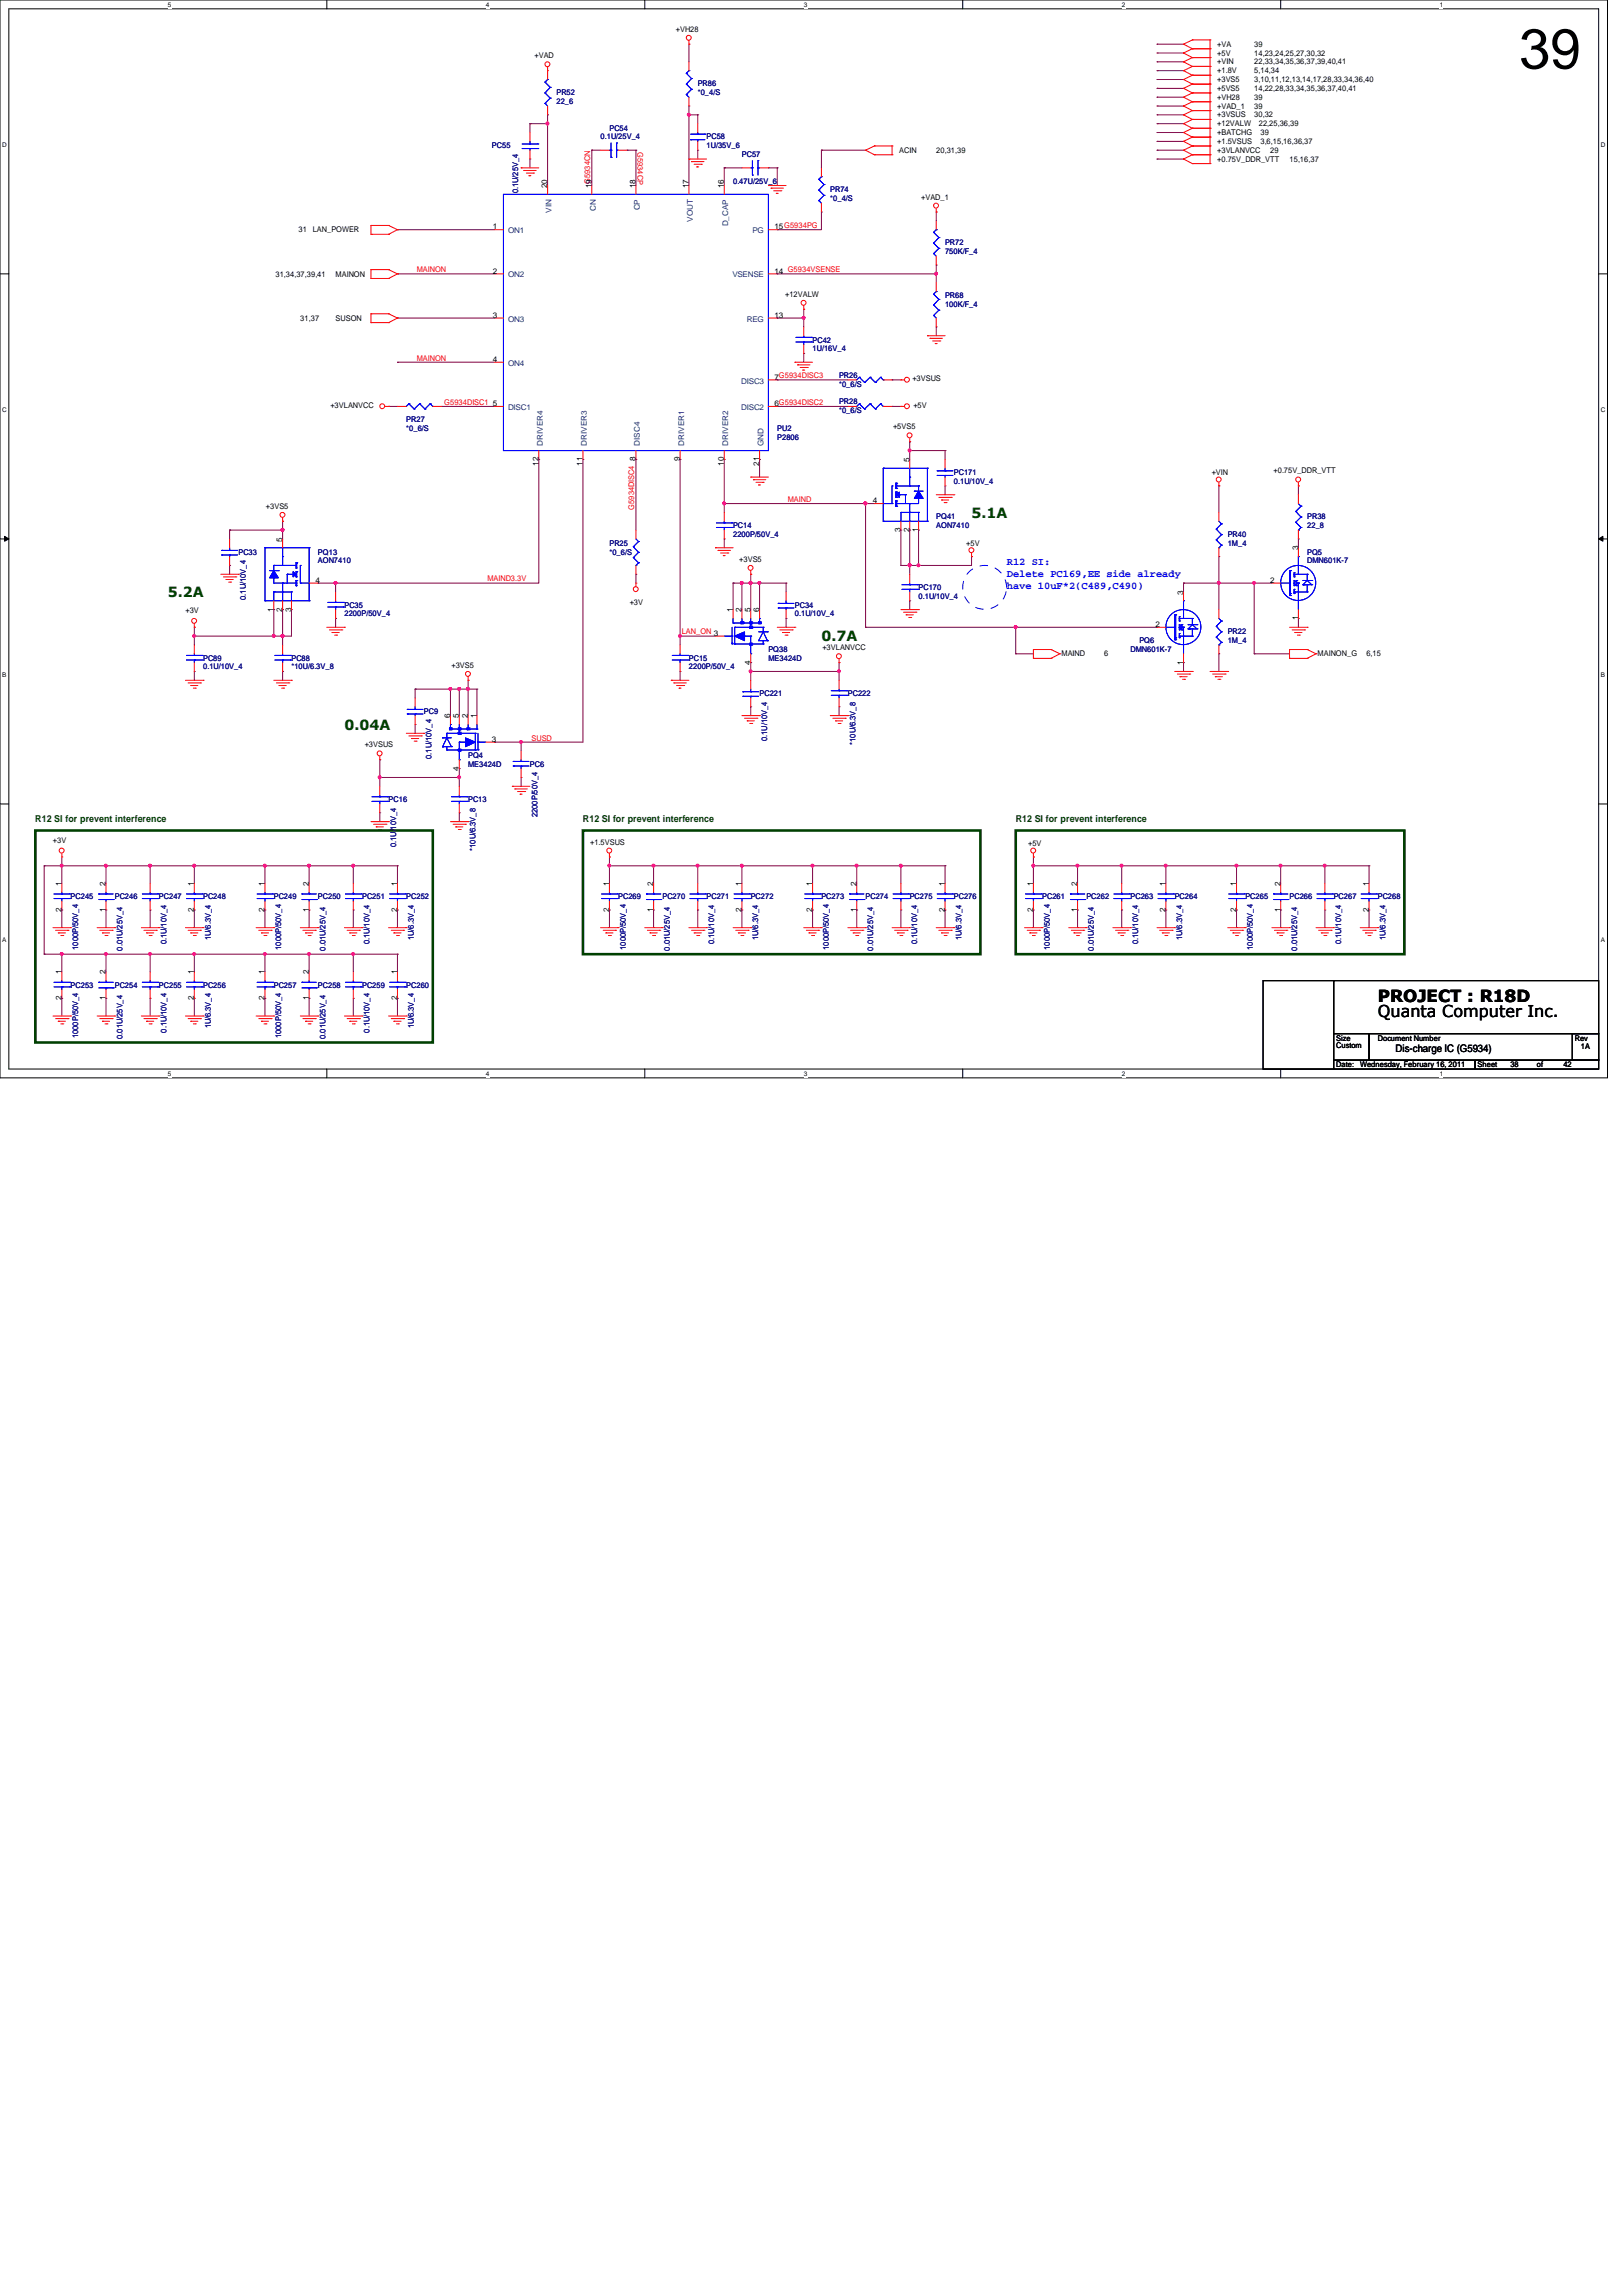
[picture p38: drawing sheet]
<svg xmlns="http://www.w3.org/2000/svg" width="210mm" height="297mm" viewBox="0 0 210 297" stroke-linecap="round" stroke-linejoin="round" font-family="sans-serif">
<defs><g id="words">
<text font-size="7.3" x="196.6" y="8.8">39</text>
<text font-size="2.2" x="178.3" y="129.6">PROJECT : R18D</text>
<text font-size="2.1" x="178.3" y="131.6">Quanta Computer Inc.</text>
<g font-size="1.8" fill="#004000">
<text x="125.7" y="67">5.1A</text>
<text x="21.7" y="77.3">5.2A</text>
<text x="106.3" y="83">0.7A</text>
<text x="44.6" y="94.4">0.04A</text>
</g>
<g font-size="1.4" fill="#00f">
<text x="130.3" y="73.1">R12 SI:</text>
<text x="130.3" y="74.6">Delete PC169,EE side already</text>
<text x="130.3" y="76.2">have 10uF*2(C489,C490)</text>
</g>
<text font-size="1.4" x="180.6" y="136.1">Dis-charge IC (G5934)</text>
<g font-size="1.2" fill="#004000">
<text x="4.6" y="106.3">R12 SI for prevent interference</text>
<text x="75.4" y="106.3">R12 SI for prevent interference</text>
<text x="131.4" y="106.3">R12 SI for prevent interference</text>
</g>
<g font-size="1">
<text x="87.5" y="4.1">+VH28</text>
<text x="69.2" y="7.5">+VAD</text>
<text x="157.5" y="6.1">+VA</text>
<text x="157.5" y="8.3">+VIN</text>
<text x="157.5" y="7.2">+5V</text>
<text x="157.5" y="11.8">+5VS5</text>
<text x="157.5" y="10.6">+3VS5</text>
<text x="157.5" y="9.5">+1.8V</text>
<text x="162.3" y="8.3">22,33,34,35,36,37,39,40,41</text>
<text x="162.3" y="9.5">5,14,34</text>
<text x="162.3" y="6.1">39</text>
<text x="162.3" y="7.2">14,23,24,25,27,30,32</text>
<text x="162.3" y="11.8">14,22,28,33,34,35,36,37,40,41</text>
<text x="162.3" y="10.6">3,10,11,12,13,14,17,28,33,34,36,40</text>
<text x="157.5" y="17.5">+BATCHG</text>
<text x="157.5" y="14.1">+VAD_1</text>
<text x="157.5" y="16.3">+12VALW</text>
<text x="157.5" y="15.2">+3VSUS</text>
<text x="157.5" y="12.9">+VH28</text>
<text x="162.3" y="15.2">30,32</text>
<text x="162.3" y="14.1">39</text>
<text x="162.3" y="12.9">39</text>
<text x="162.9" y="16.3">22,25,36,39</text>
<text x="163.1" y="17.5">39</text>
<text x="116.4" y="19.8">ACIN</text>
<text x="121.2" y="19.8">20,31,39</text>
<text x="157.5" y="18.6">+1.5VSUS</text>
<text x="157.5" y="19.8">+3VLANVCC</text>
<text x="157.5" y="20.9">+0.75V_DDR_VTT</text>
<text x="163.1" y="18.6">3,6,15,16,36,37</text>
<text x="164.4" y="19.8">29</text>
<text x="166.9" y="20.9">15,16,37</text>
<text x="63.8" y="29.7">1</text>
<text x="70.8" y="24.3" transform="rotate(-90 70.8 24.3)">20</text>
<text x="76.5" y="24.3" transform="rotate(-90 76.5 24.3)">19</text>
<text x="82.3" y="24.3" transform="rotate(-90 82.3 24.3)">18</text>
<text x="89.1" y="24.3" transform="rotate(-90 89.1 24.3)">17</text>
<text x="93.7" y="24.3" transform="rotate(-90 93.7 24.3)">16</text>
<text x="100.2" y="29.7">15G5934PG</text>
<text x="119.2" y="25.8">+VAD_1</text>
<text x="35.6" y="35.9">31,34,37,39,41</text>
<text x="38.7" y="30.1">31</text>
<text x="40.5" y="30.1">LAN_POWER</text>
<text x="43.4" y="35.9">MAINON</text>
<text x="63.8" y="35.4">2</text>
<text x="100.2" y="35.4">14 G5934VSENSE</text>
<text x="38.9" y="41.6">31,37</text>
<text x="43.4" y="41.6">SUSON</text>
<text x="63.8" y="41.1">3</text>
<text x="100.2" y="41.1">13</text>
<text x="101.6" y="38.4">+12VALW</text>
<text x="63.8" y="46.8">4</text>
<text x="42.8" y="52.8">+3VLANVCC</text>
<text x="63.8" y="52.5">5</text>
<text x="100.2" y="49.1">7G5934DISC3</text>
<text x="100.2" y="52.5">6G5934DISC2</text>
<text x="118.1" y="49.2">+3VSUS</text>
<text x="118.2" y="52.8">+5V</text>
<text x="82.3" y="59.7" transform="rotate(-90 82.3 59.7)">8</text>
<text x="88" y="59.7" transform="rotate(-90 88 59.7)">9</text>
<text x="115.6" y="55.5">+5VS5</text>
<text x="117.7" y="59.8" transform="rotate(-90 117.7 59.8)">5</text>
<text x="34.4" y="65.8">+3VS5</text>
<text x="69.7" y="60.3" transform="rotate(-90 69.7 60.3)">12</text>
<text x="75.4" y="60.3" transform="rotate(-90 75.4 60.3)">11</text>
<text x="93.7" y="60.3" transform="rotate(-90 93.7 60.3)">10</text>
<text x="98.3" y="60.3" transform="rotate(-90 98.3 60.3)">21</text>
<text x="112.9" y="65.1">4</text>
<text x="156.8" y="61.5">+VIN</text>
<text x="164.8" y="61.3">+0.75V_DDR_VTT</text>
<text x="36.5" y="70.1" transform="rotate(-90 36.5 70.1)">5</text>
<text x="116.5" y="68.8" transform="rotate(-90 116.5 68.8)">3</text>
<text x="117.7" y="68.8" transform="rotate(-90 117.7 68.8)">2</text>
<text x="118.8" y="68.8" transform="rotate(-90 118.8 68.8)">1</text>
<text x="125.1" y="70.6">+5V</text>
<text x="168" y="71.2" transform="rotate(-90 168 71.2)">3</text>
<text x="40.8" y="75.4">4</text>
<text x="95.7" y="72.7">+3VS5</text>
<text x="153.1" y="76.9" transform="rotate(-90 153.1 76.9)">3</text>
<text x="164.4" y="75.4">2</text>
<text x="24" y="79.3">+3V</text>
<text x="35.4" y="79.1" transform="rotate(-90 35.4 79.1)">1</text>
<text x="36.5" y="79.1" transform="rotate(-90 36.5 79.1)">2</text>
<text x="37.7" y="79.1" transform="rotate(-90 37.7 79.1)">3</text>
<text x="81.5" y="78.3">+3V</text>
<text x="94.8" y="79.2" transform="rotate(-90 94.8 79.2)">1</text>
<text x="96" y="79.2" transform="rotate(-90 96 79.2)">2</text>
<text x="97.1" y="79.2" transform="rotate(-90 97.1 79.2)">5</text>
<text x="98.3" y="79.2" transform="rotate(-90 98.3 79.2)">6</text>
<text x="149.5" y="81.1">2</text>
<text x="168" y="80.3" transform="rotate(-90 168 80.3)">1</text>
<text x="58.4" y="86.4">+3VS5</text>
<text x="97.1" y="86" transform="rotate(-90 97.1 86)">4</text>
<text x="106.4" y="84.1">+3VLANVCC</text>
<text x="137.4" y="84.9">MAIND</text>
<text x="142.9" y="84.9">6</text>
<text x="153.1" y="86" transform="rotate(-90 153.1 86)">1</text>
<text x="170.5" y="84.9">MAINON_G</text>
<text x="176.8" y="84.9">6,15</text>
<text x="58.3" y="92.9" transform="rotate(-90 58.3 92.9)">6</text>
<text x="59.4" y="92.9" transform="rotate(-90 59.4 92.9)">5</text>
<text x="60.5" y="92.9" transform="rotate(-90 60.5 92.9)">2</text>
<text x="61.7" y="92.9" transform="rotate(-90 61.7 92.9)">1</text>
<text x="63.7" y="96">3</text>
<text x="47.2" y="96.7">+3VSUS</text>
<text x="59.4" y="99.7" transform="rotate(-90 59.4 99.7)">4</text>
<text x="6.9" y="109">+3V</text>
<text x="76.4" y="109.3">+1.5VSUS</text>
<text x="133.1" y="109.5">+5V</text>
<text x="8" y="118" transform="rotate(-90 8 118)">2</text>
<text x="8" y="114.6" transform="rotate(-90 8 114.6)">1</text>
<text x="13.7" y="118" transform="rotate(-90 13.7 118)">1</text>
<text x="13.7" y="114.6" transform="rotate(-90 13.7 114.6)">2</text>
<text x="25.1" y="118" transform="rotate(-90 25.1 118)">2</text>
<text x="25.1" y="114.6" transform="rotate(-90 25.1 114.6)">1</text>
<text x="34.2" y="118" transform="rotate(-90 34.2 118)">2</text>
<text x="34.2" y="114.6" transform="rotate(-90 34.2 114.6)">1</text>
<text x="40" y="118" transform="rotate(-90 40 118)">1</text>
<text x="40" y="114.6" transform="rotate(-90 40 114.6)">2</text>
<text x="51.4" y="118" transform="rotate(-90 51.4 118)">2</text>
<text x="51.4" y="114.6" transform="rotate(-90 51.4 114.6)">1</text>
<text x="78.8" y="118" transform="rotate(-90 78.8 118)">2</text>
<text x="78.8" y="114.6" transform="rotate(-90 78.8 114.6)">1</text>
<text x="84.5" y="118" transform="rotate(-90 84.5 118)">1</text>
<text x="84.5" y="114.6" transform="rotate(-90 84.5 114.6)">2</text>
<text x="96" y="118" transform="rotate(-90 96 118)">2</text>
<text x="96" y="114.6" transform="rotate(-90 96 114.6)">1</text>
<text x="105.1" y="118" transform="rotate(-90 105.1 118)">2</text>
<text x="105.1" y="114.6" transform="rotate(-90 105.1 114.6)">1</text>
<text x="110.8" y="118" transform="rotate(-90 110.8 118)">1</text>
<text x="110.8" y="114.6" transform="rotate(-90 110.8 114.6)">2</text>
<text x="122.3" y="118" transform="rotate(-90 122.3 118)">2</text>
<text x="122.3" y="114.6" transform="rotate(-90 122.3 114.6)">1</text>
<text x="133.7" y="118" transform="rotate(-90 133.7 118)">2</text>
<text x="133.7" y="114.6" transform="rotate(-90 133.7 114.6)">1</text>
<text x="139.4" y="118" transform="rotate(-90 139.4 118)">1</text>
<text x="139.4" y="114.6" transform="rotate(-90 139.4 114.6)">2</text>
<text x="150.8" y="118" transform="rotate(-90 150.8 118)">2</text>
<text x="150.8" y="114.6" transform="rotate(-90 150.8 114.6)">1</text>
<text x="160" y="118" transform="rotate(-90 160 118)">2</text>
<text x="160" y="114.6" transform="rotate(-90 160 114.6)">1</text>
<text x="165.7" y="118" transform="rotate(-90 165.7 118)">1</text>
<text x="165.7" y="114.6" transform="rotate(-90 165.7 114.6)">2</text>
<text x="177.1" y="118" transform="rotate(-90 177.1 118)">2</text>
<text x="177.1" y="114.6" transform="rotate(-90 177.1 114.6)">1</text>
<text x="8" y="129.4" transform="rotate(-90 8 129.4)">2</text>
<text x="8" y="126.1" transform="rotate(-90 8 126.1)">1</text>
<text x="13.7" y="129.4" transform="rotate(-90 13.7 129.4)">1</text>
<text x="13.7" y="126.1" transform="rotate(-90 13.7 126.1)">2</text>
<text x="25.1" y="129.4" transform="rotate(-90 25.1 129.4)">2</text>
<text x="25.1" y="126.1" transform="rotate(-90 25.1 126.1)">1</text>
<text x="34.2" y="129.4" transform="rotate(-90 34.2 129.4)">2</text>
<text x="34.2" y="126.1" transform="rotate(-90 34.2 126.1)">1</text>
<text x="40" y="129.4" transform="rotate(-90 40 129.4)">1</text>
<text x="40" y="126.1" transform="rotate(-90 40 126.1)">2</text>
<text x="51.4" y="129.4" transform="rotate(-90 51.4 129.4)">2</text>
<text x="51.4" y="126.1" transform="rotate(-90 51.4 126.1)">1</text>
<text x="172.9" y="134.6">Size</text>
<text x="172.9" y="135.6">Custom</text>
<text x="178.3" y="134.6">Document Number</text>
<text x="203.8" y="134.6">Rev</text>
<text x="204.6" y="135.8">1A</text>
<text x="172.9" y="138">Date:</text>
<text x="176" y="138">Wednesday, February 16, 2011</text>
<text x="191.2" y="138">Sheet</text>
<text x="195.5" y="138">38</text>
<text x="198.9" y="138">of</text>
<text x="202.3" y="138">42</text>
</g>
<g font-size="1" fill="#000080">
<text x="90.3" y="11.2">PR86</text>
<text x="72" y="12.3">PR52</text>
<text x="72" y="13.5">22_6</text>
<text x="78.9" y="16.9">PC54</text>
<text x="90.3" y="12.3">*0_4/S</text>
<text x="63.7" y="19.2">PC55</text>
<text x="77.7" y="18">0.1U/25V_4</text>
<text x="91.4" y="18">PC58</text>
<text x="91.4" y="19.2">1U/35V_6</text>
<text x="94.9" y="23.7">0.47U/25V_6</text>
<text x="96" y="20.3">PC57</text>
<text x="67.1" y="25" transform="rotate(-90 67.1 25)">0.1U/25V_4</text>
<text x="107.4" y="24.9">PR74</text>
<text x="107.4" y="26">*0_4/S</text>
<text x="122.3" y="31.8">PR72</text>
<text x="122.3" y="32.9">750K/F_4</text>
<text x="122.3" y="38.6">PR68</text>
<text x="122.3" y="39.8">100K/F_4</text>
<text x="105.2" y="44.3">PC42</text>
<text x="105.2" y="45.5">1U/16V_4</text>
<text x="108.6" y="48.9">PR26</text>
<text x="108.6" y="50">*0_6/S</text>
<text x="108.6" y="52.3">PR28</text>
<text x="108.6" y="53.5">*0_6/S</text>
<text x="52.6" y="54.6">PR27</text>
<text x="52.6" y="55.8">*0_6/S</text>
<text x="100.6" y="55.8">PU2</text>
<text x="100.6" y="56.9">P2806</text>
<text x="123.4" y="61.5">PC171</text>
<text x="123.4" y="62.6">0.1U/10V_4</text>
<text x="30.9" y="71.8">PC33</text>
<text x="41.1" y="71.8">PQ13</text>
<text x="78.9" y="70.6">PR25</text>
<text x="78.9" y="71.8">*0_6/S</text>
<text x="94.9" y="68.3">PC14</text>
<text x="94.9" y="69.5">2200P/50V_4</text>
<text x="121.2" y="67.2">PQ41</text>
<text x="121.2" y="68.3">AON7410</text>
<text x="158.9" y="69.5">PR40</text>
<text x="158.9" y="70.6">1M_4</text>
<text x="169.2" y="71.8">PQ5</text>
<text x="169.2" y="67.2">PR38</text>
<text x="169.2" y="68.3">22_8</text>
<text x="31.8" y="77.6" transform="rotate(-90 31.8 77.6)">0.1U/10V_4</text>
<text x="41.1" y="72.9">AON7410</text>
<text x="118.9" y="76.3">PC170</text>
<text x="118.9" y="77.5">0.1U/10V_4</text>
<text x="169.2" y="72.9">DMN601K-7</text>
<text x="44.6" y="78.6">PC35</text>
<text x="44.6" y="79.8">2200P/50V_4</text>
<text x="102.9" y="78.6">PC34</text>
<text x="102.9" y="79.8">0.1U/10V_4</text>
<text x="147.4" y="83.2">PQ6</text>
<text x="158.9" y="82">PR22</text>
<text x="158.9" y="83.2">1M_4</text>
<text x="26.3" y="85.5">PC89</text>
<text x="26.3" y="86.6">0.1U/10V_4</text>
<text x="37.7" y="85.5">PC88</text>
<text x="37.7" y="86.6">*10U/6.3V_8</text>
<text x="89.2" y="85.5">PC15</text>
<text x="89.2" y="86.6">2200P/50V_4</text>
<text x="99.4" y="84.3">PQ38</text>
<text x="99.4" y="85.5">ME3424D</text>
<text x="146.3" y="84.3">DMN601K-7</text>
<text x="54.9" y="92.3">PC9</text>
<text x="98.3" y="90">PC221</text>
<text x="99.3" y="95.9" transform="rotate(-90 99.3 95.9)">0.1U/10V_4</text>
<text x="109.7" y="90">PC222</text>
<text x="55.8" y="98.2" transform="rotate(-90 55.8 98.2)">0.1U/10V_4</text>
<text x="60.6" y="98">PQ4</text>
<text x="60.6" y="99.2">ME3424D</text>
<text x="68.6" y="99.2">PC6</text>
<text x="110.7" y="96.4" transform="rotate(-90 110.7 96.4)">*10U/6.3V_8</text>
<text x="50.3" y="103.8">PC16</text>
<text x="60.6" y="103.8">PC13</text>
<text x="69.6" y="105.7" transform="rotate(-90 69.6 105.7)">2200P/50V_4</text>
<text x="51.3" y="109.6" transform="rotate(-90 51.3 109.6)">0.1U/10V_4</text>
<text x="61.6" y="110.1" transform="rotate(-90 61.6 110.1)">*10U/6.3V_8</text>
<text x="9.1" y="116.3">PC245</text>
<text x="14.9" y="116.3">PC246</text>
<text x="20.6" y="116.3">PC247</text>
<text x="26.3" y="116.3">PC248</text>
<text x="35.4" y="116.3">PC249</text>
<text x="41.1" y="116.3">PC250</text>
<text x="46.9" y="116.3">PC251</text>
<text x="52.6" y="116.3">PC252</text>
<text x="80" y="116.3">PC269</text>
<text x="85.7" y="116.3">PC270</text>
<text x="91.4" y="116.3">PC271</text>
<text x="97.2" y="116.3">PC272</text>
<text x="106.3" y="116.3">PC273</text>
<text x="112" y="116.3">PC274</text>
<text x="117.7" y="116.3">PC275</text>
<text x="123.4" y="116.3">PC276</text>
<text x="134.9" y="116.3">PC261</text>
<text x="140.6" y="116.3">PC262</text>
<text x="146.3" y="116.3">PC263</text>
<text x="152" y="116.3">PC264</text>
<text x="161.2" y="116.3">PC265</text>
<text x="166.9" y="116.3">PC266</text>
<text x="172.6" y="116.3">PC267</text>
<text x="178.3" y="116.3">PC268</text>
<text x="10.1" y="122.9" transform="rotate(-90 10.1 122.9)">1000P/50V_4</text>
<text x="15.8" y="123" transform="rotate(-90 15.8 123)">0.01U/25V_4</text>
<text x="21.5" y="122.2" transform="rotate(-90 21.5 122.2)">0.1U/10V_4</text>
<text x="27.3" y="121.6" transform="rotate(-90 27.3 121.6)">1U/6.3V_4</text>
<text x="36.4" y="122.9" transform="rotate(-90 36.4 122.9)">1000P/50V_4</text>
<text x="42.1" y="123" transform="rotate(-90 42.1 123)">0.01U/25V_4</text>
<text x="47.8" y="122.2" transform="rotate(-90 47.8 122.2)">0.1U/10V_4</text>
<text x="53.6" y="121.6" transform="rotate(-90 53.6 121.6)">1U/6.3V_4</text>
<text x="81" y="122.9" transform="rotate(-90 81 122.9)">1000P/50V_4</text>
<text x="86.7" y="123" transform="rotate(-90 86.7 123)">0.01U/25V_4</text>
<text x="92.4" y="122.2" transform="rotate(-90 92.4 122.2)">0.1U/10V_4</text>
<text x="98.1" y="121.6" transform="rotate(-90 98.1 121.6)">1U/6.3V_4</text>
<text x="107.3" y="122.9" transform="rotate(-90 107.3 122.9)">1000P/50V_4</text>
<text x="113" y="123" transform="rotate(-90 113 123)">0.01U/25V_4</text>
<text x="118.7" y="122.2" transform="rotate(-90 118.7 122.2)">0.1U/10V_4</text>
<text x="124.4" y="121.6" transform="rotate(-90 124.4 121.6)">1U/6.3V_4</text>
<text x="135.8" y="122.9" transform="rotate(-90 135.8 122.9)">1000P/50V_4</text>
<text x="141.6" y="123" transform="rotate(-90 141.6 123)">0.01U/25V_4</text>
<text x="147.3" y="122.2" transform="rotate(-90 147.3 122.2)">0.1U/10V_4</text>
<text x="153" y="121.6" transform="rotate(-90 153 121.6)">1U/6.3V_4</text>
<text x="162.1" y="122.9" transform="rotate(-90 162.1 122.9)">1000P/50V_4</text>
<text x="167.9" y="123" transform="rotate(-90 167.9 123)">0.01U/25V_4</text>
<text x="173.6" y="122.2" transform="rotate(-90 173.6 122.2)">0.1U/10V_4</text>
<text x="179.3" y="121.6" transform="rotate(-90 179.3 121.6)">1U/6.3V_4</text>
<text x="9.1" y="127.8">PC253</text>
<text x="14.9" y="127.8">PC254</text>
<text x="20.6" y="127.8">PC255</text>
<text x="26.3" y="127.8">PC256</text>
<text x="35.4" y="127.8">PC257</text>
<text x="41.1" y="127.8">PC258</text>
<text x="46.9" y="127.8">PC259</text>
<text x="52.6" y="127.8">PC260</text>
<text x="10.1" y="134.3" transform="rotate(-90 10.1 134.3)">1000P/50V_4</text>
<text x="15.8" y="134.4" transform="rotate(-90 15.8 134.4)">0.01U/25V_4</text>
<text x="21.5" y="133.6" transform="rotate(-90 21.5 133.6)">0.1U/10V_4</text>
<text x="27.3" y="133.1" transform="rotate(-90 27.3 133.1)">1U/6.3V_4</text>
<text x="36.4" y="134.3" transform="rotate(-90 36.4 134.3)">1000P/50V_4</text>
<text x="42.1" y="134.4" transform="rotate(-90 42.1 134.4)">0.01U/25V_4</text>
<text x="47.8" y="133.6" transform="rotate(-90 47.8 133.6)">0.1U/10V_4</text>
<text x="53.6" y="133.1" transform="rotate(-90 53.6 133.1)">1U/6.3V_4</text>
</g>
<g font-size="1" fill="#f00">
<text x="76.4" y="23.8" transform="rotate(-90 76.4 23.8)">G5934CN</text>
<text x="82.5" y="19.6" transform="rotate(90 82.5 19.6)">G5934CP</text>
<text x="53.9" y="35.2">MAINON</text>
<text x="53.9" y="46.7">MAINON</text>
<text x="57.5" y="52.4">G5934DISC1</text>
<text x="82.1" y="66" transform="rotate(-90 82.1 66)">G5934DISC4</text>
<text x="101.9" y="64.9">MAIND</text>
<text x="63.1" y="75.2">MAIND3.3V</text>
<text x="88.2" y="82.1">LAN_ON 3</text>
<text x="68.8" y="95.8">SUSD</text>
</g>
<g font-size="1" fill="#004080">
<text x="71.4" y="27.5" transform="rotate(-90 71.4 27.5)">VIN</text>
<text x="77.1" y="27.3" transform="rotate(-90 77.1 27.3)">CN</text>
<text x="82.8" y="27.2" transform="rotate(-90 82.8 27.2)">CP</text>
<text x="89.7" y="28.7" transform="rotate(-90 89.7 28.7)">VOUT</text>
<text x="94.2" y="29.3" transform="rotate(-90 94.2 29.3)">D_CAP</text>
<text x="65.7" y="35.9">ON2</text>
<text x="65.7" y="30.2">ON1</text>
<text x="94.8" y="35.9">VSENSE</text>
<text x="97.4" y="30.2">PG</text>
<text x="65.7" y="41.6">ON3</text>
<text x="96.6" y="41.6">REG</text>
<text x="65.7" y="47.3">ON4</text>
<text x="65.7" y="53">DISC1</text>
<text x="95.9" y="49.6">DISC3</text>
<text x="95.9" y="53">DISC2</text>
<text x="70.2" y="57.7" transform="rotate(-90 70.2 57.7)">DRIVER4</text>
<text x="75.9" y="57.7" transform="rotate(-90 75.9 57.7)">DRIVER3</text>
<text x="82.8" y="57.7" transform="rotate(-90 82.8 57.7)">DISC4</text>
<text x="88.5" y="57.7" transform="rotate(-90 88.5 57.7)">DRIVER1</text>
<text x="94.2" y="57.7" transform="rotate(-90 94.2 57.7)">DRIVER2</text>
<text x="98.8" y="57.7" transform="rotate(-90 98.8 57.7)">GND</text>
</g>
<g font-size=".8">
<text x="21.7" y=".9">5</text>
<text x="62.9" y=".9">4</text>
<text x="104" y=".9">3</text>
<text x="145.2" y=".9">2</text>
<text x="186.3" y=".9">1</text>
<text x=".3" y="19.1">D</text>
<text x="207.2" y="19.1">D</text>
<text x=".3" y="53.3">C</text>
<text x="207.2" y="53.3">C</text>
<text x=".3" y="87.6">B</text>
<text x="207.2" y="87.6">B</text>
<text x=".3" y="121.9">A</text>
<text x="207.2" y="121.9">A</text>
<text x="21.7" y="139.2">5</text>
<text x="62.9" y="139.2">4</text>
<text x="104" y="139.2">3</text>
<text x="145.2" y="139.2">2</text>
<text x="186.3" y="139.2">1</text>
</g>
</g></defs>
<path d="M0 0h208v139.4h-208zM1.1 1.1h205.8v137.2h-205.8z" fill="none" stroke="#000" stroke-width=".13"/>
<g fill="#fff">
<path d="M21.7 .1h.5v1h-.5z"/>
<path d="M21.7 138.4h.5v1h-.5z"/>
</g>
<path d="M42.3 0v1.1M42.3 138.3v1.1" fill="none" stroke="#000" stroke-width=".13"/>
<g fill="#fff">
<path d="M62.9 .1h.4v1h-.4z"/>
<path d="M62.9 138.4h.4v1h-.4z"/>
</g>
<path d="M83.4 0v1.1M83.4 138.3v1.1" fill="none" stroke="#000" stroke-width=".13"/>
<g fill="#fff">
<path d="M104 .1h.5v1h-.5z"/>
<path d="M104 138.4h.5v1h-.5z"/>
</g>
<path d="M124.6 0v1.1M124.6 138.3v1.1" fill="none" stroke="#000" stroke-width=".13"/>
<g fill="#fff">
<path d="M145.2 .1h.4v1h-.4z"/>
<path d="M145.2 138.4h.4v1h-.4z"/>
</g>
<path d="M165.7 0v1.1M165.7 138.3v1.1" fill="none" stroke="#000" stroke-width=".13"/>
<g fill="#fff">
<path d="M186.3 .1h.5v1h-.5z"/>
<path d="M186.3 138.4h.5v1h-.5z"/>
<path d="M.3 18.3h.6v.9h-.6z"/>
<path d="M207.2 18.3h.6v.9h-.6z"/>
<path d="M.3 52.6h.6v.9h-.6z"/>
<path d="M207.2 52.6h.6v.9h-.6z"/>
</g>
<path d="M0 35.4h1.1M206.9 35.4h1.1" fill="none" stroke="#000" stroke-width=".13"/>
<g fill="#fff">
<path d="M.3 86.9h.5v.9h-.5z"/>
<path d="M207.2 86.9h.5v.9h-.5z"/>
</g>
<path d="M0 69.7h1.1M.6 69.4l.5 .3-.5 .3zM206.9 69.7l.5-.3v.6zM206.9 69.7h1.1" fill="none" stroke="#000" stroke-width=".13"/>
<path d="M.6 69.4l.5 .3-.5 .3zM206.9 69.7l.5-.3v.6z" fill="#000"/>
<g fill="#fff">
<path d="M.3 121.2h.5v.9h-.5z"/>
<path d="M207.2 121.2h.5v.9h-.5z"/>
</g>
<path d="M0 104h1.1M206.9 104h1.1" fill="none" stroke="#000" stroke-width=".13"/>
<path d="M100.6 35.4h.1M100.6 35.4h20.6M57.1 52.6h.1M57.1 52.6h6.9M98.3 59.4h.1M98.3 59.4v2.3M49.1 100.6h.1M49.1 100.6h10.3" fill="none" stroke="#800040" stroke-width=".13"/>
<path d="M121 35.3h.3v.2l-.2 .1-.1-.1z" fill-rule="evenodd" fill="#f0f"/>
<path d="M121 35.3h.3v.2l-.2 .1-.1-.1z" fill="none" stroke="#f0f" stroke-width=".13"/>
<path d="M82.3 59.4h.1M82.3 59.4v9.2M94.9 75.4h.1M94.9 75.4h1.1M96 75.4h.1M96 75.4v3.5" fill="none" stroke="#800040" stroke-width=".13"/>
<path d="M95.9 75.3h.2v.2l-.1 .1-.1-.1z" fill-rule="evenodd" fill="#f0f"/>
<path d="M95.9 75.3h.2v.2l-.1 .1-.1-.1z" fill="none" stroke="#f0f" stroke-width=".13"/>
<path d="M97.2 75.4h.1M97.2 75.4v3.5M98.3 75.4h.1M98.3 75.4v3.5" fill="none" stroke="#800040" stroke-width=".13"/>
<path d="M98.1 75.3h.3v.2l-.1 .1-.2-.1z" fill-rule="evenodd" fill="#f0f"/>
<path d="M98.1 75.3h.3v.2l-.1 .1-.2-.1z" fill="none" stroke="#f0f" stroke-width=".13"/>
<path d="M96 75.4h.1M96 75.4h1.2" fill="none" stroke="#800040" stroke-width=".13"/>
<path d="M97 75.3h.3v.2l-.2 .1-.1-.1z" fill-rule="evenodd" fill="#f0f"/>
<path d="M97 75.3h.3v.2l-.2 .1-.1-.1z" fill="none" stroke="#f0f" stroke-width=".13"/>
<path d="M95.9 75.3h.2v.2l-.1 .1-.1-.1z" fill-rule="evenodd" fill="#f0f"/>
<path d="M95.9 75.3h.2v.2l-.1 .1-.1-.1z" fill="none" stroke="#f0f" stroke-width=".13"/>
<path d="M94.9 75.4h.1M94.9 75.4v3.5M97.2 74.3h.1M97.2 75.4h.1M97.2 74.3v1.1M97.2 75.4h1.1M101.7 75.4h.1M101.7 75.4v1.2M97.2 91.4h.1M97.2 91.4v1.2M101.7 80h.1M101.7 80v1.2" fill="none" stroke="#800040" stroke-width=".13"/>
<path d="M97 75.3h.3v.2l-.2 .1-.1-.1z" fill-rule="evenodd" fill="#f0f"/>
<path d="M97 75.3h.3v.2l-.2 .1-.1-.1z" fill="none" stroke="#f0f" stroke-width=".13"/>
<path d="M104 41.1h.1M104 41.1v1.2M98.3 75.4h.1M98.3 75.4h3.4M88 82.3h.1M88 82.3v1.1M97.2 86.9h.1M97.2 86.9v1.1M108.6 85.7h.1M108.6 85.7v1.2" fill="none" stroke="#800040" stroke-width=".13"/>
<path d="M87.9 82.1h.2v.3l-.1 .1-.1-.1z" fill-rule="evenodd" fill="#f0f"/>
<path d="M87.9 82.1h.2v.3l-.1 .1-.1-.1z" fill="none" stroke="#f0f" stroke-width=".13"/>
<g fill="none" stroke="#800040" stroke-width=".13">
<path d="M89.2 13.7h.1M89.2 13.7v1.2M121.2 27.4h.1M121.2 27.4v1.2M50.3 52.6h.1M50.3 52.6h1.1M100.6 52.6h.1M100.6 49.1h.1M100.6 41.1h.1M100.6 52.6h9.1M100.6 49.1h9.1M100.6 41.1h3.4"/>
<path d="M115.4 52.6h.1M115.4 49.1h.1M115.4 52.6h1.2M115.4 49.1h1.2M29.7 68.6h.1M29.7 68.6v1.1"/>
</g>
<path d="M103.9 41h.2v.2l-.1 .1-.1-.1z" fill-rule="evenodd" fill="#f0f"/>
<path d="M103.9 41h.2v.2l-.1 .1-.1-.1z" fill="none" stroke="#f0f" stroke-width=".13"/>
<path d="M70.9 16h.1M70.9 16v8M106.3 27.4h.1M106.3 27.4v2.3M104 40h.1M104 45.7h.1M104 40v1.1M104 45.7v1.2M93.7 69.7h.1M93.7 69.7v1.2" fill="none" stroke="#800040" stroke-width=".13"/>
<path d="M70.7 15.8h.3v.3l-.2 .1-.1-.1z" fill-rule="evenodd" fill="#f0f"/>
<path d="M70.7 15.8h.3v.3l-.2 .1-.1-.1z" fill="none" stroke="#f0f" stroke-width=".13"/>
<path d="M106.3 19.4h.1M106.3 19.4v2.3M121.2 35.4h.1M121.2 35.4v1.2M121.2 42.3h.1M121.2 42.3v1.1M162.3 75.4h.1M162.3 75.4v9.2M162.3 75.4h2.3" fill="none" stroke="#800040" stroke-width=".13"/>
<path d="M162.1 75.3h.3v.2l-.1 .1-.2-.1z" fill-rule="evenodd" fill="#f0f"/>
<path d="M162.1 75.3h.3v.2l-.1 .1-.2-.1z" fill="none" stroke="#f0f" stroke-width=".13"/>
<path d="M43.4 75.4h.1M43.4 75.4h26.3" fill="none" stroke="#800040" stroke-width=".13"/>
<path d="M43.3 75.3h.2v.2l-.1 .1-.1-.1z" fill-rule="evenodd" fill="#f0f"/>
<path d="M43.3 75.3h.2v.2l-.1 .1-.1-.1z" fill="none" stroke="#f0f" stroke-width=".13"/>
<g fill="none" stroke="#800040" stroke-width=".13">
<path d="M76.6 19.4h.1M76.6 19.4h1.1M76.6 19.4v4.6M89.2 5.7h.1M89.2 5.7v2.3M43.4 75.4h.1M43.4 75.4v1.2M112 65.2h.1M112 65.2h1.2M43.4 80h.1M43.4 80v1.2M112 81.2h.1"/>
<path d="M112 81.2h19.4"/>
</g>
<path d="M131.3 81h.3v.2l-.2 .1-.1-.1z" fill-rule="evenodd" fill="#f0f"/>
<path d="M131.3 81h.3v.2l-.2 .1-.1-.1z" fill="none" stroke="#f0f" stroke-width=".13"/>
<g fill="none" stroke="#800040" stroke-width=".13">
<path d="M68.6 16h.1M68.6 16v1.1M81.2 19.4h.1M81.2 19.4h1.1M82.3 19.4h.1M82.3 19.4v4.6M89.2 14.9h.1M89.2 14.9h1.1M90.3 14.9h.1M90.3 14.9v1.1M68.6 20.6h.1M68.6 20.6v1.1"/>
<path d="M51.4 41.1h.1M51.4 41.1h12.6M69.7 59.4h.1M69.7 59.4v16M93.7 59.4h.1M93.7 59.4v5.8M37.7 78.9h.1M37.7 78.9v3.4M36.6 82.3h.1M36.6 82.3v1.1"/>
</g>
<path d="M36.4 82.1h.3v.3l-.2 .1-.1-.1z" fill-rule="evenodd" fill="#f0f"/>
<path d="M36.4 82.1h.3v.3l-.2 .1-.1-.1z" fill="none" stroke="#f0f" stroke-width=".13"/>
<path d="M29.7 73.2h.1M29.7 73.2v1.1M35.4 78.9h.1M35.4 78.9v3.4M36.6 68.6h.1M36.6 68.6v1.1" fill="none" stroke="#800040" stroke-width=".13"/>
<path d="M36.4 68.4h.3v.3h-.2h-.1z" fill-rule="evenodd" fill="#f0f"/>
<path d="M36.4 68.4h.3v.3h-.2h-.1z" fill="none" stroke="#f0f" stroke-width=".13"/>
<path d="M29.7 68.6h.1M29.7 68.6h6.9" fill="none" stroke="#800040" stroke-width=".13"/>
<path d="M36.4 68.4h.3v.3h-.2h-.1z" fill-rule="evenodd" fill="#f0f"/>
<path d="M36.4 68.4h.3v.3h-.2h-.1z" fill="none" stroke="#f0f" stroke-width=".13"/>
<g fill="none" stroke="#800040" stroke-width=".13">
<path d="M90.3 19.4h.1M90.3 19.4v1.2M36.6 67.4h.1M36.6 67.4v1.2M25.1 81.2h.1M25.1 81.2v1.1M36.6 86.9h.1M36.6 82.3h.1M36.6 86.9v1.1M36.6 82.3h1.1M64 96h.1M64 96h11.4"/>
<path d="M67.4 96h.1M67.4 96v1.2M67.4 100.6h.1M67.4 100.6v1.1"/>
</g>
<path d="M67.3 95.9h.2v.2l-.1 .1-.1-.1z" fill-rule="evenodd" fill="#f0f"/>
<path d="M67.3 95.9h.2v.2l-.1 .1-.1-.1z" fill="none" stroke="#f0f" stroke-width=".13"/>
<path d="M89.2 14.9h.1M89.2 14.9v9.1M51.4 35.4h.1M51.4 35.4h12.6M75.4 59.4h.1M75.4 59.4v36.6M88 86.9h.1M88 82.3h.1M88 86.9v1.1M88 82.3h4.6" fill="none" stroke="#800040" stroke-width=".13"/>
<path d="M89 14.7h.3v.3h-.2h-.1z" fill-rule="evenodd" fill="#f0f"/>
<path d="M89 14.7h.3v.3h-.2h-.1z" fill="none" stroke="#f0f" stroke-width=".13"/>
<path d="M68.6 16h.1M68.6 16h2.3M51.4 29.7h.1M51.4 29.7h12.6M88 59.4h.1M88 59.4v22.9M82.3 74.3h.1M82.3 74.3v1.1M58.3 89.2h.1M58.3 89.2h1.1M59.4 89.2h.1M59.4 89.2v3.4" fill="none" stroke="#800040" stroke-width=".13"/>
<path d="M59.3 89h.2v.2l-.1 .1-.1-.1z" fill-rule="evenodd" fill="#f0f"/>
<path d="M59.3 89h.2v.2l-.1 .1-.1-.1z" fill="none" stroke="#f0f" stroke-width=".13"/>
<path d="M59.4 89.2h.1M59.4 89.2h1.2M60.6 89.2h.1M60.6 89.2v3.4M61.7 89.2h.1M61.7 89.2v3.4" fill="none" stroke="#800040" stroke-width=".13"/>
<path d="M60.4 89h.3v.2l-.2 .1-.1-.1z" fill-rule="evenodd" fill="#f0f"/>
<path d="M60.4 89h.3v.2l-.2 .1-.1-.1z" fill="none" stroke="#f0f" stroke-width=".13"/>
<path d="M59.3 89h.2v.2l-.1 .1-.1-.1z" fill-rule="evenodd" fill="#f0f"/>
<path d="M59.3 89h.2v.2l-.1 .1-.1-.1z" fill="none" stroke="#f0f" stroke-width=".13"/>
<path d="M59.4 100.6h.1M59.4 100.6v1.1" fill="none" stroke="#800040" stroke-width=".13"/>
<path d="M59.3 100.4h.2v.3l-.1 .1-.1-.1z" fill-rule="evenodd" fill="#f0f"/>
<path d="M59.3 100.4h.2v.3l-.1 .1-.1-.1z" fill="none" stroke="#f0f" stroke-width=".13"/>
<path d="M53.7 93.7h.1M53.7 93.7v1.2M58.3 89.2h.1M58.3 89.2v3.4M60.6 88h.1M60.6 88v1.2M59.4 105.2h.1M59.4 105.2v1.1" fill="none" stroke="#800040" stroke-width=".13"/>
<path d="M58.1 89h.3v.2l-.1 .1-.2-.1z" fill-rule="evenodd" fill="#f0f"/>
<path d="M58.1 89h.3v.2l-.1 .1-.2-.1z" fill="none" stroke="#f0f" stroke-width=".13"/>
<path d="M53.7 89.2h.1M53.7 89.2v1.1M60.6 89.2h.1M60.6 89.2h1.1" fill="none" stroke="#800040" stroke-width=".13"/>
<path d="M60.4 89h.3v.2l-.2 .1-.1-.1z" fill-rule="evenodd" fill="#f0f"/>
<path d="M60.4 89h.3v.2l-.2 .1-.1-.1z" fill="none" stroke="#f0f" stroke-width=".13"/>
<path d="M121.2 34.3h.1M121.2 34.3v1.1M112 65.2h.1M112 65.2v16M59.4 99.4h.1M59.4 99.4v1.2" fill="none" stroke="#800040" stroke-width=".13"/>
<path d="M111.9 65h.2v.2l-.1 .1-.1-.1z" fill-rule="evenodd" fill="#f0f"/>
<path d="M111.9 65h.2v.2l-.1 .1-.1-.1z" fill="none" stroke="#f0f" stroke-width=".13"/>
<path d="M100.6 29.7h.1M100.6 29.7h5.7M36.6 78.9h.1M36.6 78.9v3.4" fill="none" stroke="#800040" stroke-width=".13"/>
<path d="M36.4 82.1h.3v.3l-.2 .1-.1-.1z" fill-rule="evenodd" fill="#f0f"/>
<path d="M36.4 82.1h.3v.3l-.2 .1-.1-.1z" fill="none" stroke="#f0f" stroke-width=".13"/>
<path d="M35.4 82.3h.1M35.4 82.3h1.2" fill="none" stroke="#800040" stroke-width=".13"/>
<path d="M36.4 82.1h.3v.3l-.2 .1-.1-.1z" fill-rule="evenodd" fill="#f0f"/>
<path d="M36.4 82.1h.3v.3l-.2 .1-.1-.1z" fill="none" stroke="#f0f" stroke-width=".13"/>
<path d="M35.3 82.1h.2v.3l-.1 .1-.1-.1z" fill-rule="evenodd" fill="#f0f"/>
<path d="M35.3 82.1h.2v.3l-.1 .1-.1-.1z" fill="none" stroke="#f0f" stroke-width=".13"/>
<path d="M157.7 62.9h.1M157.7 75.4h.1M157.7 62.9v3.4M157.7 75.4v3.5M157.7 84.6h.1M157.7 84.6v2.3" fill="none" stroke="#800040" stroke-width=".13"/>
<path d="M157.6 75.3h.2v.2l-.1 .1-.1-.1z" fill-rule="evenodd" fill="#f0f"/>
<path d="M157.6 75.3h.2v.2l-.1 .1-.1-.1z" fill="none" stroke="#f0f" stroke-width=".13"/>
<g fill="none" stroke="#800040" stroke-width=".13">
<path d="M51.4 46.9h.1M51.4 46.9h12.6M93.7 65.2h.1M93.7 65.2v1.1M117.7 77.7h.1M117.7 73.2h.1M117.7 73.2v1.1M117.7 77.7v1.2M118.9 73.2h.1M118.9 73.2h6.8M153.2 75.4h.1M153.2 75.4v1.2"/>
<path d="M157.7 72h.1M157.7 72v3.4h-4.5M131.4 81.2h.1M131.4 81.2h18.3M153.2 85.7h.1M153.2 85.7v1.2"/>
</g>
<path d="M117.6 73h.2v.2l-.1 .1-.1-.1z" fill-rule="evenodd" fill="#f0f"/>
<path d="M117.6 73h.2v.2l-.1 .1-.1-.1z" fill="none" stroke="#f0f" stroke-width=".13"/>
<path d="M117.7 73.2h.1M117.7 73.2h1.2" fill="none" stroke="#800040" stroke-width=".13"/>
<path d="M118.7 73h.3v.2l-.2 .1-.1-.1z" fill-rule="evenodd" fill="#f0f"/>
<path d="M118.7 73h.3v.2l-.2 .1-.1-.1z" fill="none" stroke="#f0f" stroke-width=".13"/>
<path d="M117.6 73h.2v.2l-.1 .1-.1-.1z" fill-rule="evenodd" fill="#f0f"/>
<path d="M117.6 73h.2v.2l-.1 .1-.1-.1z" fill="none" stroke="#f0f" stroke-width=".13"/>
<g fill="none" stroke="#800040" stroke-width=".13">
<path d="M117.7 57.1h.1M117.7 58.3h.1M117.7 57.1v2.3M117.7 58.3h4.6M122.3 58.3h.1M122.3 58.3v1.1M116.6 73.2h.1M116.6 68.6h.1M116.6 68.6v4.6M117.7 68.6h.1M117.7 68.6v4.6h-1.1M118.9 68.6h.1"/>
<path d="M118.9 68.6v4.6M122.3 62.9h.1M122.3 62.9v1.1M125.7 72h.1M125.7 72v1.2"/>
</g>
<path d="M117.6 58.1h.2v.3l-.1 .1-.1-.1z" fill-rule="evenodd" fill="#f0f"/>
<path d="M117.6 58.1h.2v.3l-.1 .1-.1-.1z" fill="none" stroke="#f0f" stroke-width=".13"/>
<g fill="none" stroke="#800040" stroke-width=".13">
<path d="M106.3 19.4h.1M106.3 19.4h5.7M149.7 5.7h.1M149.7 17.1h.1M149.7 13.7h.1M149.7 16h.1M149.7 18.3h.1M149.7 8h.1M149.7 6.9h.1M149.7 11.4h.1M149.7 19.4h.1M149.7 14.9h.1"/>
<path d="M149.7 10.3h.1M149.7 9.1h.1M149.7 12.6h.1M149.7 19.4h3.5M149.7 5.7h3.5M149.7 17.1h3.5M149.7 13.7h3.5M149.7 16h3.5M149.7 18.3h3.5M149.7 8h3.5M149.7 6.9h3.5M149.7 11.4h3.5"/>
<path d="M149.7 14.9h3.5M149.7 10.3h3.5M149.7 9.1h3.5M149.7 12.6h3.5M93.7 21.7h.1M93.7 21.7h2.3M93.7 21.7v2.3M99.4 21.7h.1M99.4 21.7h1.2M100.6 21.7h.1M100.6 21.7v2.3M93.7 65.2h.1"/>
<path d="M93.7 65.2h18.3M49.1 98.3h.1M49.1 98.3v2.3M53.7 89.2h.1M53.7 89.2h4.6"/>
</g>
<path d="M111.9 65h.2v.2l-.1 .1-.1-.1z" fill-rule="evenodd" fill="#f0f"/>
<path d="M111.9 65h.2v.2l-.1 .1-.1-.1z" fill="none" stroke="#f0f" stroke-width=".13"/>
<path d="M93.6 65h.2v.2l-.1 .1-.1-.1z" fill-rule="evenodd" fill="#f0f"/>
<path d="M93.6 65h.2v.2l-.1 .1-.1-.1z" fill="none" stroke="#f0f" stroke-width=".13"/>
<g fill="none" stroke="#800040" stroke-width=".13">
<path d="M70.9 14.9h.1M70.9 14.9v1.1M149.7 20.6h.1M149.7 20.6h3.5M168 69.7h.1M168 62.9h.1M168 62.9v1.1M168 69.7v1.2M25.1 82.3h.1M25.1 82.3v1.1M131.4 84.6h.1M131.4 81.2h.1"/>
<path d="M131.4 84.6h2.3M131.4 81.2v3.4M162.3 84.6h.1M162.3 84.6h4.6M168 80h.1M168 80v1.2"/>
</g>
<path d="M25 82.1h.3v.3l-.2 .1-.1-.1z" fill-rule="evenodd" fill="#f0f"/>
<path d="M25 82.1h.3v.3l-.2 .1-.1-.1z" fill="none" stroke="#f0f" stroke-width=".13"/>
<path d="M25.1 86.9h.1M25.1 86.9v1.1M49.1 105.2h.1M49.1 100.6h.1M49.1 100.6v1.1M49.1 105.2v1.1" fill="none" stroke="#800040" stroke-width=".13"/>
<path d="M49 100.4h.3v.3l-.2 .1-.1-.1z" fill-rule="evenodd" fill="#f0f"/>
<path d="M49 100.4h.3v.3l-.2 .1-.1-.1z" fill="none" stroke="#f0f" stroke-width=".13"/>
<path d="M97.2 86.9h.1M97.2 86.9h11.4" fill="none" stroke="#800040" stroke-width=".13"/>
<path d="M97 86.7h.3v.3h-.2h-.1z" fill-rule="evenodd" fill="#f0f"/>
<path d="M97 86.7h.3v.3h-.2h-.1z" fill="none" stroke="#f0f" stroke-width=".13"/>
<path d="M108.6 91.4h.1M108.6 86.9h.1M108.6 86.9v1.1M108.6 91.4v1.2" fill="none" stroke="#800040" stroke-width=".13"/>
<path d="M108.4 86.7h.3v.3h-.2h-.1z" fill-rule="evenodd" fill="#f0f"/>
<path d="M108.4 86.7h.3v.3h-.2h-.1z" fill="none" stroke="#f0f" stroke-width=".13"/>
<g fill="none" stroke="#800040" stroke-width=".13">
<path d="M41.1 75.4h.1M41.1 75.4h2.3M157.7 75.4h.1M157.7 75.4h4.6M25.1 82.3h.1M25.1 82.3h10.3M97.2 85.7h.1M97.2 85.7v1.2M8 117.7h.1M8 112h.1M8 112v2.3M8 117.7v2.3"/>
<path d="M13.7 117.7h.1M13.7 112h.1M13.7 112v2.3M13.7 117.7v2.3M19.4 112h.1M19.4 117.7h.1M19.4 112v2.3M19.4 117.7v2.3M25.1 117.7h.1M25.1 112h.1M25.1 112v2.3M25.1 117.7v2.3"/>
<path d="M34.3 117.7h.1M34.3 112h.1M34.3 112v2.3M34.3 117.7v2.3M40 117.7h.1M40 112h.1M40 112v2.3M40 117.7v2.3M45.7 112h.1M45.7 117.7h.1M45.7 112v2.3M45.7 117.7v2.3"/>
<path d="M45.7 112h5.7M51.4 117.7h.1M51.4 112h.1M51.4 112v2.3M51.4 117.7v2.3M8 129.2h.1M8 123.4h.1M8 123.4v2.3M8 129.2v2.2M13.7 129.2h.1M13.7 123.4h.1M13.7 123.4v2.3"/>
<path d="M13.7 129.2v2.2M19.4 123.4h.1M19.4 129.2h.1M19.4 123.4v2.3M19.4 129.2v2.2M25.1 129.2h.1M25.1 123.4h.1M25.1 123.4v2.3M25.1 129.2v2.2M34.3 129.2h.1M34.3 123.4h.1M34.3 123.4v2.3"/>
<path d="M34.3 129.2v2.2M40 129.2h.1M40 123.4h.1M40 123.4v2.3M40 129.2v2.2M45.7 123.4h.1M45.7 129.2h.1M45.7 123.4v2.3M45.7 129.2v2.2M51.4 129.2h.1M51.4 123.4h.1M51.4 123.4v2.3"/>
<path d="M51.4 129.2v2.2"/>
</g>
<path d="M45.6 111.9h.2v.2l-.1 .1-.1-.1z" fill-rule="evenodd" fill="#f0f"/>
<path d="M45.6 111.9h.2v.2l-.1 .1-.1-.1z" fill="none" stroke="#f0f" stroke-width=".13"/>
<path d="M19.4 112h.1M19.4 112h5.7" fill="none" stroke="#800040" stroke-width=".13"/>
<path d="M19.3 111.9h.2v.2l-.1 .1-.1-.1z" fill-rule="evenodd" fill="#f0f"/>
<path d="M19.3 111.9h.2v.2l-.1 .1-.1-.1z" fill="none" stroke="#f0f" stroke-width=".13"/>
<path d="M25.1 112h.1M25.1 112h9.2" fill="none" stroke="#800040" stroke-width=".13"/>
<path d="M25 111.9h.3v.2l-.2 .1-.1-.1z" fill-rule="evenodd" fill="#f0f"/>
<path d="M25 111.9h.3v.2l-.2 .1-.1-.1z" fill="none" stroke="#f0f" stroke-width=".13"/>
<path d="M34.3 112h.1M34.3 112h5.7" fill="none" stroke="#800040" stroke-width=".13"/>
<path d="M34.1 111.9h.3v.2l-.2 .1-.1-.1z" fill-rule="evenodd" fill="#f0f"/>
<path d="M34.1 111.9h.3v.2l-.2 .1-.1-.1z" fill="none" stroke="#f0f" stroke-width=".13"/>
<path d="M13.7 112h.1M13.7 112h5.7" fill="none" stroke="#800040" stroke-width=".13"/>
<path d="M13.6 111.9h.2v.2l-.1 .1-.1-.1z" fill-rule="evenodd" fill="#f0f"/>
<path d="M13.6 111.9h.2v.2l-.1 .1-.1-.1z" fill="none" stroke="#f0f" stroke-width=".13"/>
<path d="M40 112h.1M40 112h5.7" fill="none" stroke="#800040" stroke-width=".13"/>
<path d="M39.8 111.9h.3v.2l-.1 .1-.2-.1z" fill-rule="evenodd" fill="#f0f"/>
<path d="M39.8 111.9h.3v.2l-.1 .1-.2-.1z" fill="none" stroke="#f0f" stroke-width=".13"/>
<path d="M8 112h.1M8 112h5.7" fill="none" stroke="#800040" stroke-width=".13"/>
<path d="M7.8 111.9h.3v.2l-.1 .1-.2-.1z" fill-rule="evenodd" fill="#f0f"/>
<path d="M7.8 111.9h.3v.2l-.1 .1-.2-.1z" fill="none" stroke="#f0f" stroke-width=".13"/>
<path d="M45.7 123.4h.1M45.7 123.4h5.7" fill="none" stroke="#800040" stroke-width=".13"/>
<path d="M45.6 123.3h.2v.2l-.1 .1-.1-.1z" fill-rule="evenodd" fill="#f0f"/>
<path d="M45.6 123.3h.2v.2l-.1 .1-.1-.1z" fill="none" stroke="#f0f" stroke-width=".13"/>
<path d="M13.7 123.4h.1M13.7 123.4h5.7" fill="none" stroke="#800040" stroke-width=".13"/>
<path d="M13.6 123.3h.2v.2l-.1 .1-.1-.1z" fill-rule="evenodd" fill="#f0f"/>
<path d="M13.6 123.3h.2v.2l-.1 .1-.1-.1z" fill="none" stroke="#f0f" stroke-width=".13"/>
<path d="M34.3 123.4h.1M34.3 123.4h5.7" fill="none" stroke="#800040" stroke-width=".13"/>
<path d="M34.1 123.3h.3v.2l-.2 .1-.1-.1z" fill-rule="evenodd" fill="#f0f"/>
<path d="M34.1 123.3h.3v.2l-.2 .1-.1-.1z" fill="none" stroke="#f0f" stroke-width=".13"/>
<path d="M40 123.4h.1M40 123.4h5.7" fill="none" stroke="#800040" stroke-width=".13"/>
<path d="M39.8 123.3h.3v.2l-.1 .1-.2-.1z" fill-rule="evenodd" fill="#f0f"/>
<path d="M39.8 123.3h.3v.2l-.1 .1-.2-.1z" fill="none" stroke="#f0f" stroke-width=".13"/>
<path d="M8 123.4h.1M8 123.4h5.7" fill="none" stroke="#800040" stroke-width=".13"/>
<path d="M7.8 123.3h.3v.2l-.1 .1-.2-.1z" fill-rule="evenodd" fill="#f0f"/>
<path d="M7.8 123.3h.3v.2l-.1 .1-.2-.1z" fill="none" stroke="#f0f" stroke-width=".13"/>
<path d="M19.4 123.4h.1M19.4 123.4h5.7" fill="none" stroke="#800040" stroke-width=".13"/>
<path d="M19.3 123.3h.2v.2l-.1 .1-.1-.1z" fill-rule="evenodd" fill="#f0f"/>
<path d="M19.3 123.3h.2v.2l-.1 .1-.1-.1z" fill="none" stroke="#f0f" stroke-width=".13"/>
<path d="M25.1 123.4h.1M25.1 123.4h9.2" fill="none" stroke="#800040" stroke-width=".13"/>
<path d="M25 123.3h.3v.2l-.2 .1-.1-.1z" fill-rule="evenodd" fill="#f0f"/>
<path d="M25 123.3h.3v.2l-.2 .1-.1-.1z" fill="none" stroke="#f0f" stroke-width=".13"/>
<g fill="none" stroke="#800040" stroke-width=".13">
<path d="M5.7 112h.1M5.7 112v11.4M5.7 112h2.3M8 112h.1M8 110.9v1.1M133.7 117.7h.1M133.7 112h.1M133.7 112v2.3M133.7 117.7v2.3M139.4 117.7h.1M139.4 112h.1M139.4 112v2.3"/>
<path d="M139.4 117.7v2.3M145.2 112h.1M145.2 117.7h.1M145.2 112v2.3M145.2 117.7v2.3M150.9 117.7h.1M150.9 112h.1M150.9 112v2.3M150.9 117.7v2.3M160 117.7h.1M160 112h.1M160 112v2.3"/>
<path d="M160 117.7v2.3M165.7 117.7h.1M165.7 112h.1M165.7 112v2.3M165.7 117.7v2.3M171.4 112h.1M171.4 117.7h.1M171.4 112h5.8M171.4 112v2.3M171.4 117.7v2.3M177.2 117.7h.1M177.2 112h.1"/>
<path d="M177.2 112v2.3M177.2 117.7v2.3M5.7 123.4h.1M5.7 123.4h2.3"/>
</g>
<path d="M171.3 111.9h.3v.2l-.2 .1-.1-.1z" fill-rule="evenodd" fill="#f0f"/>
<path d="M171.3 111.9h.3v.2l-.2 .1-.1-.1z" fill="none" stroke="#f0f" stroke-width=".13"/>
<path d="M133.7 110.9h.1M133.7 110.9v1.1M165.7 112h.1M165.7 112h5.7" fill="none" stroke="#800040" stroke-width=".13"/>
<path d="M165.6 111.9h.2v.2l-.1 .1-.1-.1z" fill-rule="evenodd" fill="#f0f"/>
<path d="M165.6 111.9h.2v.2l-.1 .1-.1-.1z" fill="none" stroke="#f0f" stroke-width=".13"/>
<path d="M139.4 112h.1M139.4 112h5.8" fill="none" stroke="#800040" stroke-width=".13"/>
<path d="M139.3 111.9h.3v.2l-.2 .1-.1-.1z" fill-rule="evenodd" fill="#f0f"/>
<path d="M139.3 111.9h.3v.2l-.2 .1-.1-.1z" fill="none" stroke="#f0f" stroke-width=".13"/>
<path d="M133.7 112h.1M133.7 112h5.7" fill="none" stroke="#800040" stroke-width=".13"/>
<path d="M133.6 111.9h.2v.2l-.1 .1-.1-.1z" fill-rule="evenodd" fill="#f0f"/>
<path d="M133.6 111.9h.2v.2l-.1 .1-.1-.1z" fill="none" stroke="#f0f" stroke-width=".13"/>
<path d="M150.9 112h.1M150.9 112h9.1" fill="none" stroke="#800040" stroke-width=".13"/>
<path d="M150.7 111.9h.3v.2l-.2 .1-.1-.1z" fill-rule="evenodd" fill="#f0f"/>
<path d="M150.7 111.9h.3v.2l-.2 .1-.1-.1z" fill="none" stroke="#f0f" stroke-width=".13"/>
<path d="M160 112h.1M160 112h5.7" fill="none" stroke="#800040" stroke-width=".13"/>
<path d="M159.9 111.9h.2v.2l-.1 .1-.1-.1z" fill-rule="evenodd" fill="#f0f"/>
<path d="M159.9 111.9h.2v.2l-.1 .1-.1-.1z" fill="none" stroke="#f0f" stroke-width=".13"/>
<path d="M145.2 112h.1M145.2 112h5.7" fill="none" stroke="#800040" stroke-width=".13"/>
<path d="M145 111.9h.3v.2l-.2 .1-.1-.1z" fill-rule="evenodd" fill="#f0f"/>
<path d="M145 111.9h.3v.2l-.2 .1-.1-.1z" fill="none" stroke="#f0f" stroke-width=".13"/>
<g fill="none" stroke="#800040" stroke-width=".13">
<path d="M78.9 117.7h.1M78.9 112h.1M78.9 112v2.3M78.9 117.7v2.3M84.6 117.7h.1M84.6 112h.1M84.6 112v2.3M84.6 117.7v2.3M90.3 112h.1M90.3 117.7h.1M90.3 112v2.3M90.3 117.7v2.3"/>
<path d="M96 117.7h.1M96 112h.1M96 112v2.3M96 117.7v2.3M105.2 117.7h.1M105.2 112h.1M105.2 112v2.3M105.2 117.7v2.3M110.9 117.7h.1M110.9 112h.1M110.9 112v2.3M110.9 117.7v2.3"/>
<path d="M116.6 112h.1M116.6 117.7h.1M116.6 112v2.3M116.6 117.7v2.3M116.6 112h5.7M122.3 117.7h.1M122.3 112h.1M122.3 112v2.3M122.3 117.7v2.3"/>
</g>
<path d="M116.4 111.9h.3v.2l-.2 .1-.1-.1z" fill-rule="evenodd" fill="#f0f"/>
<path d="M116.4 111.9h.3v.2l-.2 .1-.1-.1z" fill="none" stroke="#f0f" stroke-width=".13"/>
<path d="M78.9 110.9h.1M78.9 110.9v1.1M84.6 112h.1M84.6 112h5.7" fill="none" stroke="#800040" stroke-width=".13"/>
<path d="M84.4 111.9h.3v.2l-.2 .1-.1-.1z" fill-rule="evenodd" fill="#f0f"/>
<path d="M84.4 111.9h.3v.2l-.2 .1-.1-.1z" fill="none" stroke="#f0f" stroke-width=".13"/>
<path d="M78.9 112h.1M78.9 112h5.7" fill="none" stroke="#800040" stroke-width=".13"/>
<path d="M78.7 111.9h.3v.2l-.2 .1-.1-.1z" fill-rule="evenodd" fill="#f0f"/>
<path d="M78.7 111.9h.3v.2l-.2 .1-.1-.1z" fill="none" stroke="#f0f" stroke-width=".13"/>
<path d="M105.2 112h.1M105.2 112h5.7" fill="none" stroke="#800040" stroke-width=".13"/>
<path d="M105 111.9h.3v.2l-.2 .1-.1-.1z" fill-rule="evenodd" fill="#f0f"/>
<path d="M105 111.9h.3v.2l-.2 .1-.1-.1z" fill="none" stroke="#f0f" stroke-width=".13"/>
<path d="M90.3 112h.1M90.3 112h5.7" fill="none" stroke="#800040" stroke-width=".13"/>
<path d="M90.1 111.9h.3v.2l-.1 .1-.2-.1z" fill-rule="evenodd" fill="#f0f"/>
<path d="M90.1 111.9h.3v.2l-.1 .1-.2-.1z" fill="none" stroke="#f0f" stroke-width=".13"/>
<path d="M96 112h.1M96 112h9.2" fill="none" stroke="#800040" stroke-width=".13"/>
<path d="M95.9 111.9h.2v.2l-.1 .1-.1-.1z" fill-rule="evenodd" fill="#f0f"/>
<path d="M95.9 111.9h.2v.2l-.1 .1-.1-.1z" fill="none" stroke="#f0f" stroke-width=".13"/>
<path d="M110.9 112h.1M110.9 112h5.7" fill="none" stroke="#800040" stroke-width=".13"/>
<path d="M110.7 111.9h.3v.2l-.2 .1-.1-.1z" fill-rule="evenodd" fill="#f0f"/>
<path d="M110.7 111.9h.3v.2l-.2 .1-.1-.1z" fill="none" stroke="#f0f" stroke-width=".13"/>
<g fill="none" stroke="#f00" stroke-width=".13">
<path d="M70.9 9.1h.1M70.9 8.7v.4M89.2 5.7h.1M89.2 5.2v.5M112 19.4h.1M112 19.4l1.2 .6M113.2 18.9h.1M113.2 18.9h2.2M113.2 18.9l-1.2 .5M115.4 18.9h.1M115.4 18.9v1.1M153.2 5.7h.1"/>
<path d="M153.2 17.1h.1M153.2 13.7h.1M153.2 16h.1M153.2 18.3h.1M153.2 8h.1M153.2 6.9h.1M153.2 11.4h.1M153.2 19.4h.1M153.2 14.9h.1M153.2 10.3h.1M153.2 9.1h.1M153.2 12.6h.1"/>
<path d="M153.2 5.7l1.1 .6M153.2 17.1l1.1 .6M153.2 13.7l1.1 .6M153.2 16l1.1 .6M153.2 18.3l1.1 .6M153.2 8l1.1 .6M153.2 6.9l1.1 .6M153.2 11.4l1.1 .6M153.2 19.4l1.1 .6M153.2 14.9l1.1 .6M153.2 10.3l1.1 .6M153.2 9.1l1.1 .6"/>
<path d="M153.2 12.6l1.1 .6M154.3 5.2h.1M154.3 6.3h.1M154.3 16.6h.1M154.3 17.7h.1M154.3 13.2h.1M154.3 14.3h.1M154.3 15.5h.1M154.3 18.9h.1M154.3 7.5h.1M154.3 8.6h.1M154.3 10.9h.1"/>
<path d="M154.3 12h.1M154.3 9.7h.1M154.3 18.9h2.3M154.3 5.2h2.3M154.3 5.2l-1.1 .5M154.3 6.3h2.3M154.3 16.6h2.3M154.3 16.6l-1.1 .5M154.3 17.7h2.3M154.3 13.2h2.3M154.3 13.2l-1.1 .5M154.3 14.3h2.3"/>
<path d="M154.3 15.5h2.3M154.3 15.5l-1.1 .5M154.3 17.7l-1.1 .6M154.3 7.5h2.3M154.3 7.5l-1.1 .5M154.3 8.6h2.3M154.3 6.3l-1.1 .6M154.3 10.9h2.3M154.3 10.9l-1.1 .5M154.3 12h2.3M154.3 18.9l-1.1 .5M154.3 14.3l-1.1 .6"/>
<path d="M154.3 9.7h2.3M154.3 9.7l-1.1 .6M154.3 8.6l-1.1 .5M154.3 12l-1.1 .6M156.6 6.3h.1M156.6 5.2h.1M156.6 17.7h.1M156.6 16.6h.1M156.6 14.3h.1M156.6 13.2h.1M156.6 15.5h.1M156.6 18.9h.1"/>
<path d="M156.6 8.6h.1M156.6 7.5h.1M156.6 12h.1M156.6 10.9h.1M156.6 9.7h.1M156.6 5.2v16M48 30.3h.1M48 29.2h.1M48 36h.1M48 34.9h.1M48 29.2h2.3M48 30.3h2.3"/>
<path d="M48 29.2v1.1M48 34.9v1.1M48 34.9h2.3M48 36h2.3M50.3 29.2h.1M50.3 30.3h.1M50.3 34.9h.1M50.3 36h.1M50.3 29.2l1.1 .5M50.3 34.9l1.1 .5M51.4 29.7h.1M51.4 35.4h.1"/>
<path d="M51.4 29.7l-1.1 .6M51.4 35.4l-1.1 .6M67.4 21.7h.1M67.4 21.7h2.3M67.8 22.1h.1M67.8 22.1h1.6M68.1 22.4h.9M68.5 22.7h.1M68.5 22.7h.2M69 22.4h.1M89.2 20.6h.1M89.2 20.6h2.2"/>
<path d="M89.5 20.9h.1M89.5 20.9h1.6M89.8 21.3h1M90.2 21.6h.1M90.2 21.6h.2M90.8 21.3h.1M99.4 24h.1M99.4 24h2.3M99.8 24.3h.1M99.8 24.3h1.6M100.1 24.7h.9M100.5 25h.1"/>
<path d="M100.5 25h.2M101 24.7h.1M104 39.5v.5M113.2 20h.1M113.2 20h2.2M115.4 20h.1M121.2 27.4h.1M121.2 27v.4M153.2 20.6h.1M153.2 20.6l1.1 .6M154.3 20h.1M154.3 21.2h.1"/>
<path d="M154.3 20h2.3M154.3 20l-1.1 .6M154.3 21.2h2.3M156.6 20h.1M156.6 21.2h.1M48 41.7h.1M48 40.6h.1M48 40.6v1.1M48 40.6h2.3M48 41.7h2.3M49.8 52.6h.5M50.3 40.6h.1"/>
<path d="M50.3 41.7h.1M50.3 52.6h.1M50.3 40.6l1.1 .5M51.4 41.1h.1M51.4 41.1l-1.1 .6M102.9 46.9h.1M102.9 46.9h2.3M103.2 47.2h.1M103.2 47.2h1.6M103.5 47.5h1M103.9 47.9h.1M103.9 47.9h.2"/>
<path d="M104 40h.1M104.5 47.5h.1M109.7 49.1h1.2M114.3 49.1h1.1M116.6 52.6h.1M116.6 49.1h.1M116.6 52.6h.5M116.6 49.1h.5M117.7 57.1h.1M117.7 56.7v.4M120 43.4h.1M120 43.4h2.3"/>
<path d="M120.4 43.8h.1M120.4 43.8h1.6M120.7 44.1h.9M121 44.4h.1M121 44.4h.3M121.6 44.1h.1M28.6 74.3h2.3M28.9 74.6h1.6M29.3 75h.1M29.3 75h.9M29.6 75.3h.2M29.8 75.3h.1"/>
<path d="M30.5 74.6h.1M30.9 74.3h.1M36.6 67.4h.1M36.6 67v.4M82.3 75.4h.1M82.3 75.4v.5M92.6 70.9h.1M92.6 70.9h2.3M92.9 71.2h.1M92.9 71.2h1.6M93.3 71.5h.9M93.6 71.9h.1"/>
<path d="M93.6 71.9h.3M94.2 71.5h.1M97.2 61.7h.1M97.2 74.3h.1M97.2 61.7h2.2M97.2 73.8v.5M97.5 62.1h.1M97.5 62.1h1.6M97.8 62.4h1M98.2 62.7h.1M98.2 62.7h.2M98.8 62.4h.1"/>
<path d="M116.6 78.9h2.3M116.9 79.2h1.6M117.3 79.5h.1M117.3 79.5h.9M117.6 79.9h.3M117.7 74.3v1.1M117.7 76.6v1.1M117.9 79.9h.1M118.5 79.2h.1M118.9 78.9h.1M121.2 64h2.2M121.5 64.3h1.6"/>
<path d="M121.8 64.7h.1M121.8 64.7h1M122.2 65h.2M122.4 65h.1M123.1 64.3h.1M123.4 64h.1M125.7 72h.1M125.7 71.5v.5M153.2 76.6v1.1M157.7 62.9h.1M157.7 62.4v.5M168 62.9h.1"/>
<path d="M168 62.4v.5M24 88h2.3M24.3 88.3h1.7M24.7 88.7h.1M24.7 88.7h.9M25 89h.3M25.1 81.2h.1M25.1 80.7v.5M25.3 89h.1M26 88.3h.1M26.3 88h.1M35.4 88h2.3"/>
<path d="M35.8 88.3h1.6M36.1 88.7h.1M36.1 88.7h.9M36.4 89h.3M36.7 89h.1M37.4 88.3h.1M37.7 88h.1M42.3 81.2h2.3M42.6 81.5h1.6M43 81.8h.1M43 81.8h.9M43.3 82.2h.3"/>
<path d="M43.6 82.2h.1M44.2 81.5h.1M44.6 81.2h.1M49.1 98.3h.1M49.1 97.8v.5M52.6 94.9h2.3M52.9 95.2h1.6M53.3 95.5h.1M53.3 95.5h.9M53.6 95.9h.2M53.7 90.3v1.1M53.7 92.6v1.1"/>
<path d="M53.8 95.9h.1M54.5 95.2h.1M54.9 94.9h.1M60.6 88h.1M60.6 87.5v.5M86.9 88h.1M86.9 88h2.3M87.2 88.3h.1M87.2 88.3h1.6M87.5 88.7h1M87.9 89h.1M87.9 89h.2"/>
<path d="M88.5 88.7h.1M96 92.6h2.3M96.4 92.9h1.6M96.7 93.3h.1M96.7 93.3h.9M97 93.6h.3M97.2 88v1.2M97.2 90.3v1.1M97.3 93.6h.1M98 92.9h.1M98.3 92.6h.1M100.6 81.2h2.3"/>
<path d="M100.9 81.5h1.6M101.3 81.8h.1M101.3 81.8h.9M101.6 82.2h.3M101.9 82.2h.1M102.5 81.5h.1M102.9 81.2h.1M107.4 92.6h2.3M107.8 92.9h1.6M108.1 93.3h.1M108.1 93.3h1M108.5 93.6h.2"/>
<path d="M108.6 85.7h.1M108.6 85.3v.4M108.7 93.6h.1M109.4 92.9h.1M109.7 92.6h.1M133.7 85.2h.1M133.7 84h.1M133.7 84h2.3M133.7 85.2h2.3M133.7 84v1.2M136 84h.1M136 85.2h.1"/>
<path d="M136 84l1.2 .6M137.2 84.6h.1M137.2 84.6l-1.2 .6M149.7 81.2h1.2M152 86.9h2.3M152.4 87.2h1.6M152.7 87.5h.1M152.7 87.5h.9M153 87.9h.3M153.2 84.6v1.1M153.3 87.9h.1M154 87.2h.1"/>
<path d="M154.3 86.9h.1M156.6 86.9h2.3M156.9 87.2h1.6M157.3 87.5h.1M157.3 87.5h.9M157.6 87.9h.3M157.9 87.9h.1M158.5 87.2h.1M158.9 86.9h.1M166.9 85.2h.1M166.9 84h.1M166.9 84h2.3"/>
<path d="M166.9 85.2h2.3M166.9 84v1.2M166.9 81.2h2.3M167.2 81.5h1.6M167.6 81.8h.1M167.6 81.8h.9M167.9 82.2h.2M168.1 82.2h.1M168.8 81.5h.1M169.2 84h.1M169.2 85.2h.1M169.2 81.2h.1"/>
<path d="M169.2 84l1.1 .6M170.3 84.6h.1M170.3 84.6l-1.1 .6M8 110.9h.1M8 110.4v.5M13.7 114.3v1.1M13.7 116.6v1.1M19.4 114.3v1.1M19.4 116.6v1.1M48 106.3h2.3M48.3 106.6h1.7M48.7 107h.1"/>
<path d="M48.7 107h.9M49 107.3h.3M49.3 107.3h.1M50 106.6h.1M50.3 106.3h.1M58.3 106.3h2.3M58.6 106.6h1.6M59 107h.1M59 107h.9M59.3 107.3h.3M59.6 107.3h.1M60.2 106.6h.1"/>
<path d="M60.6 106.3h.1M66.3 101.7h.1M66.3 101.7h2.3M66.6 102.1h.1M66.6 102.1h1.6M67 102.4h.9M67.3 102.7h.1M67.3 102.7h.3M67.9 102.4h.1M78.9 110.9h.1M78.9 110.4v.5M133.7 110.9h.1"/>
<path d="M133.7 110.4v.5M133.7 114.3v1.1M133.7 116.6v1.1M160 114.3v1.1M160 116.6v1.1M177.2 114.3v1.1M177.2 116.6v1.1M6.9 120h2.2M6.9 131.4h2.2M7.2 120.4h1.6M7.2 131.8h1.6M7.5 120.7h.1"/>
<path d="M7.5 132.1h.1M7.5 120.7h1M7.5 132.1h1M7.9 121h.2M7.9 132.5h.2M8 125.7v1.2M8 128v1.2M8.1 121h.1M8.1 132.5h.1M8.8 120.4h.1M8.8 131.8h.1M9.1 120h.1"/>
<path d="M9.1 131.4h.1M12.6 120h2.3M12.6 131.4h2.3M12.9 120.4h1.6M12.9 131.8h1.6M13.3 120.7h.1M13.3 132.1h.1M13.3 120.7h.9M13.3 132.1h.9M13.6 121h.2M13.6 132.5h.2M13.8 121h.1"/>
<path d="M13.8 132.5h.1M14.5 120.4h.1M14.5 131.8h.1M14.9 120h.1M14.9 131.4h.1M18.3 120h2.3M18.3 131.4h2.3M18.6 120.4h1.6M18.6 131.8h1.6M19 120.7h.1M19 132.1h.1M19 120.7h.9"/>
<path d="M19 132.1h.9M19.3 121h.3M19.3 132.5h.3M19.6 121h.1M19.6 132.5h.1M20.2 120.4h.1M20.2 131.8h.1M20.6 120h.1M20.6 131.4h.1M24 120h2.3M24 131.4h2.3M24.3 120.4h1.7"/>
<path d="M24.3 131.8h1.7M24.7 120.7h.1M24.7 132.1h.1M24.7 120.7h.9M24.7 132.1h.9M25 121h.3M25 132.5h.3M25.3 121h.1M25.3 132.5h.1M26 120.4h.1M26 131.8h.1M26.3 120h.1"/>
<path d="M26.3 131.4h.1M33.1 120h2.3M33.1 131.4h2.3M33.5 120.4h1.6M33.5 131.8h1.6M33.8 120.7h.1M33.8 132.1h.1M33.8 120.7h1M33.8 132.1h1M34.2 121h.2M34.2 132.5h.2M34.4 121h.1"/>
<path d="M34.4 132.5h.1M35.1 120.4h.1M35.1 131.8h.1M35.4 120h.1M35.4 131.4h.1M38.9 120h2.2M38.9 131.4h2.2M39.2 120.4h1.6M39.2 131.8h1.6M39.5 120.7h.1M39.5 132.1h.1M39.5 120.7h1"/>
<path d="M39.5 132.1h1M39.9 121h.2M39.9 132.5h.2M40.1 121h.1M40.1 132.5h.1M40.8 120.4h.1M40.8 131.8h.1M41.1 120h.1M41.1 131.4h.1M44.6 120h2.3M44.6 131.4h2.3M44.9 120.4h1.6"/>
<path d="M44.9 131.8h1.6M45.3 120.7h.1M45.3 132.1h.1M45.3 120.7h.9M45.3 132.1h.9M45.6 121h.2M45.6 132.5h.2M45.8 121h.1M45.8 132.5h.1M46.5 120.4h.1M46.5 131.8h.1M46.9 120h.1"/>
<path d="M46.9 131.4h.1M50.3 120h2.3M50.3 131.4h2.3M50.6 120.4h1.6M50.6 131.8h1.6M51 120.7h.1M51 132.1h.1M51 120.7h.9M51 132.1h.9M51.3 121h.3M51.3 132.5h.3M51.6 121h.1"/>
<path d="M51.6 132.5h.1M52.2 120.4h.1M52.2 131.8h.1M52.6 120h.1M52.6 131.4h.1M77.7 120h2.3M78.1 120.4h1.6M78.4 120.7h.1M78.4 120.7h.9M78.7 121h.3M79 121h.1M79.7 120.4h.1"/>
<path d="M80 120h.1M83.4 120h2.3M83.8 120.4h1.6M84.1 120.7h.1M84.1 120.7h.9M84.5 121h.2M84.7 121h.1M85.4 120.4h.1M85.7 120h.1M89.2 120h2.2M89.5 120.4h1.6M89.8 120.7h.1"/>
<path d="M89.8 120.7h1M90.2 121h.2M90.4 121h.1M91.1 120.4h.1M91.4 120h.1M94.9 120h2.3M95.2 120.4h1.6M95.5 120.7h.1M95.5 120.7h1M95.9 121h.2M96.1 121h.1M96.8 120.4h.1"/>
<path d="M97.2 120h.1M104 120h2.3M104.4 120.4h1.6M104.7 120.7h.1M104.7 120.7h.9M105 121h.3M105.3 121h.1M106 120.4h.1M106.3 120h.1M109.7 120h2.3M110.1 120.4h1.6M110.4 120.7h.1"/>
<path d="M110.4 120.7h.9M110.7 121h.3M111 121h.1M111.7 120.4h.1M112 120h.1M115.4 120h2.3M115.8 120.4h1.6M116.1 120.7h.1M116.1 120.7h1M116.5 121h.2M116.7 121h.1M117.4 120.4h.1"/>
<path d="M117.7 120h.1M121.2 120h2.2M121.5 120.4h1.6M121.8 120.7h.1M121.8 120.7h1M122.2 121h.2M122.4 121h.1M123.1 120.4h.1M123.4 120h.1M132.6 120h2.3M132.9 120.4h1.6M133.3 120.7h.1"/>
<path d="M133.3 120.7h.9M133.6 121h.3M133.9 121h.1M134.5 120.4h.1M134.9 120h.1M138.3 120h2.3M138.6 120.4h1.7M139 120.7h.1M139 120.7h.9M139.3 121h.3M139.6 121h.1M140.3 120.4h.1"/>
<path d="M140.6 120h.1M144 120h2.3M144.4 120.4h1.6M144.7 120.7h.1M144.7 120.7h.9M145 121h.3M145.3 121h.1M146 120.4h.1M146.3 120h.1M149.7 120h2.3M150.1 120.4h1.6M150.4 120.7h.1"/>
<path d="M150.4 120.7h.9M150.7 121h.3M151 121h.1M151.7 120.4h.1M152 120h.1M158.9 120h2.3M159.2 120.4h1.6M159.6 120.7h.1M159.6 120.7h.9M159.9 121h.2M160.1 121h.1M160.8 120.4h.1"/>
<path d="M161.2 120h.1M164.6 120h2.3M164.9 120.4h1.6M165.3 120.7h.1M165.3 120.7h.9M165.6 121h.3M165.9 121h.1M166.5 120.4h.1M166.9 120h.1M170.3 120h2.3M170.6 120.4h1.7M171 120.7h.1"/>
<path d="M171 120.7h.9M171.3 121h.3M171.6 121h.1M172.3 120.4h.1M172.6 120h.1M176 120h2.3M176.4 120.4h1.6M176.7 120.7h.1M176.7 120.7h.9M177 121h.3M177.3 121h.1M178 120.4h.1"/>
<path d="M178.3 120h.1"/>
<circle cx="70.8" cy="8.3" r=".32"/>
<circle cx="89.1" cy="4.9" r=".32"/>
<circle cx="104" cy="39.2" r=".32"/>
<circle cx="121.1" cy="26.6" r=".32"/>
<circle cx="49.5" cy="52.6" r=".32"/>
<circle cx="117.4" cy="52.6" r=".32"/>
<circle cx="117.4" cy="49.1" r=".32"/>
<circle cx="117.7" cy="56.3" r=".32"/>
<circle cx="36.6" cy="66.6" r=".32"/>
<circle cx="82.3" cy="76.2" r=".32"/>
<circle cx="97.1" cy="73.5" r=".32"/>
<circle cx="125.7" cy="71.2" r=".32"/>
<circle cx="157.7" cy="62" r=".32"/>
<circle cx="168" cy="62" r=".32"/>
<circle cx="25.1" cy="80.3" r=".32"/>
<circle cx="49.1" cy="97.5" r=".32"/>
<circle cx="60.6" cy="87.2" r=".32"/>
<circle cx="108.6" cy="84.9" r=".32"/>
<circle cx="8" cy="110" r=".32"/>
<circle cx="78.8" cy="110" r=".32"/>
<circle cx="133.7" cy="110" r=".32"/>
</g>
<path d="M163.4 126.9h9.2v11.4h-9.2zM172.6 126.9h34.3v6.8h-34.3zM172.6 133.7h4.6v3.5h-4.6zM172.6 137.2h18.3v1.1h-18.3zM177.2 133.7h29.7v3.5h-29.7zM190.9 137.2h16v1.1h-16zM203.5 133.7h3.4v3.5h-3.4z" fill="none" stroke="#000" stroke-width=".13"/>
<circle cx="127.4" cy="76" r="2.84" fill="none" stroke="#00f" stroke-width=".13" stroke-dasharray="1 1 1 1 1 1 1 1"/>
<path d="M4.6 107.4h51.4v27.5h-51.4zM75.4 107.4h51.5v16h-51.5zM131.4 107.4h50.3v16h-50.3z" fill="none" stroke="#004000" stroke-width=".34"/>
<g fill="none" stroke="#00f" stroke-width=".13">
<path d="M111.2 48.8h.1M111.2 48.8l-.3 .3M111.2 48.8l.7 .7M111.9 49.5h.1M112.6 48.8h.1M112.6 48.8l-.7 .7M112.6 48.8l.7 .7M113.3 49.5h.1M114 48.8h.1M114 48.8l-.7 .7M114 48.8l.3 .3M114.3 49.1h.1"/>
<path d="M116.7 76.2h2M116.7 75.6h2M117.7 75.6h.1M117.7 76.2h.1M117.7 75.4v.2M117.7 76.2v.4M118.7 76.2h.1M118.7 75.6h.1M152.1 79.5h.1M152.1 79.5h-.1v3.3M152.1 79.5v3.3M152.6 79.8h.1"/>
<path d="M152.6 79.8v.5M153.2 77.7h.1M153.2 77.7v2.3M52.7 91.8h.1M52.7 92.4h.1M52.7 91.8h2M52.7 92.4h2M53.7 92.4h.1M53.7 91.8h.1M53.7 91.4v.4M53.7 92.4v.2M96.1 89.5h.1"/>
<path d="M96.1 90.1h.1M96.1 89.5h2.1M96.1 90.1h2.1M97.2 90.1h.1M97.2 89.5h.1M97.2 89.2v.3M97.2 90.1v.2M150.9 81.2h1.1M152 82.6h.1M152 81.2h.1M152 82.8h.1M152.1 82.5h.1"/>
<path d="M152.1 82.8h.1M152.6 80h.1M152.6 81.2h.1M152.6 80.8h.1M152.6 81.5h.1M152.6 82h.1M152.6 82.4h.1M152.6 80.2h.1M152.6 80.3h.1M152.6 82.3h.1M152.6 82.5h.1M152.6 80h1.7"/>
<path d="M152.6 81.2l.4 .3M152.6 80.8v.7M152.6 82v.5M152.6 82.3h1.7M152.8 81.4h.1M153 81.5h.1M153 80.8h.1M153 81.2h.1M153 81.2h.2M153 80.8l-.4 .4M153 80.8v.7M153.2 81.2h.1"/>
<path d="M153.2 81.2v3.4M153.8 81.4h.1M153.8 80.8h.1M153.8 81.4h1.1M153.8 80.8h1.1M154 81.4h.1M154.3 81.4h.1M154.3 80h.1M154.3 80.8h.1M154.3 82.3h.1M154.3 80v.8M154.3 81.4v.9"/>
<path d="M154.3 80.8l.6 .6M154.3 80.8l-.5 .6M154.9 81.4h.1M154.9 80.8h.1M12.8 115.7h.1M12.8 115.7h1.8M12.8 116.4h1.8M13.7 116.4h.1M13.7 115.7h.1M13.7 115.4v.3M13.7 116.4v.2M14.6 116.4h.1"/>
<path d="M18.4 115.7h2M18.4 116.2h2M19.4 115.7h.1M19.4 116.2h.1M19.4 115.4v.3M19.4 116.2v.4M20.4 116.2h.1M20.4 115.7h.1M132.7 115.7h2M132.7 116.2h2M133.7 115.7h.1M133.7 116.2h.1"/>
<path d="M133.7 115.4v.3M133.7 116.2v.4M134.7 116.2h.1M134.7 115.7h.1M159 115.7h2M159 116.2h2M160 115.7h.1M160 116.2h.1M160 115.4v.3M160 116.2v.4M161 116.2h.1M161 115.7h.1"/>
<path d="M176.1 115.7h2.1M176.1 116.2h2.1M177.2 115.7h.1M177.2 116.2h.1M177.2 115.4v.3M177.2 116.2v.4M178.2 116.2h.1M178.2 115.7h.1M7 127.7h2M7 127.1h2M8 127.1h.1M8 127.7h.1"/>
<path d="M8 126.9v.2M8 127.7v.3M9 127.7h.1M9 127.1h.1"/>
<circle cx="153.1" cy="81.1" r="2.27"/>
</g>
<path d="M118.9 63.5l.6 1h-1.2z" fill="#00f"/>
<path d="M118.9 63.5l.6 1h-1.2z" fill="none" stroke="#00f" stroke-width=".13"/>
<path d="M116 64l.4-.3v.6z" fill="#00f"/>
<g fill="none" stroke="#00f" stroke-width=".13">
<path d="M114.3 60.6h.1M114.3 67.4h.1M114.3 67.4h5.7M114.3 60.6h5.7M114.3 60.6v6.8M114.3 65.2h1.1M115.4 62.9h.1M115.4 65.2h.1M115.4 62.9v2.3M115.9 64.8h.1M115.9 63.7h.1M115.9 62.5h.1"/>
<path d="M115.9 62.5v.7h.1M115.9 63.7v.6h.1M115.9 64.8v.7h.1M116 64l.4-.3v.6zM116 65.5h.1M116 64.8h.1M116 64.3h.1M116 63.7h.1M116 63.2h.1M116 62.5h.1M116 65.2h.1M116 62.5v.7"/>
<path d="M116 63.7v.6M116 64.8v.7M116 62.9h2.9M116.4 64h.1M116.4 64h.8M116.6 66.3h.1M116.6 66.3v1.1M116.6 66.3h2.3M117.2 64h.1M117.2 64v1.2M117.7 61.7h.1M117.7 62.9h.1"/>
<path d="M117.7 66.3h.1M117.7 65.2h.1M117.7 60.6v2.3M117.7 65.2v2.2M118.3 63.5h.1M118.3 63.5h1.2M118.9 64.5h.1M118.9 62.9h.1M118.9 66.3h.1M118.9 62.9v.6M118.9 64.5v.7h-2.9M118.9 66.3v1.1"/>
<path d="M120 67.4h.1M120 60.6h.1M120 60.6v6.8"/>
</g>
<path d="M118.9 63.5l.6 1h-1.2z" fill="#00f"/>
<path d="M118.9 63.5l.6 1h-1.2z" fill="none" stroke="#00f" stroke-width=".13"/>
<path d="M116 64l.4-.3v.6z" fill="#00f"/>
<g fill="none" stroke="#00f" stroke-width=".13">
<path d="M114.3 60.6h.1M114.3 67.4h.1M114.3 67.4h5.7M114.3 60.6h5.7M114.3 60.6v6.8M114.3 65.2h1.1M115.4 62.9h.1M115.4 65.2h.1M115.4 62.9v2.3M115.9 64.8h.1M115.9 63.7h.1M115.9 62.5h.1"/>
<path d="M115.9 62.5v.7h.1M115.9 63.7v.6h.1M115.9 64.8v.7h.1M116 64l.4-.3v.6zM116 65.5h.1M116 64.8h.1M116 64.3h.1M116 63.7h.1M116 63.2h.1M116 62.5h.1M116 65.2h.1M116 62.5v.7"/>
<path d="M116 63.7v.6M116 64.8v.7M116 62.9h2.9M116.4 64h.1M116.4 64h.8M116.6 66.3h.1M116.6 66.3v1.1M116.6 66.3h2.3M117.2 64h.1M117.2 64v1.2M117.7 61.7h.1M117.7 62.9h.1"/>
<path d="M117.7 66.3h.1M117.7 65.2h.1M117.7 60.6v2.3M117.7 65.2v2.2M118.3 63.5h.1M118.3 63.5h1.2M118.9 64.5h.1M118.9 62.9h.1M118.9 66.3h.1M118.9 62.9v.6M118.9 64.5v.7h-2.9M118.9 66.3v1.1"/>
<path d="M120 67.4h.1M120 60.6h.1M120 60.6v6.8"/>
</g>
<path d="M117.7 59.4v1.2M113.2 65.2h1.1M116.6 67.4v1.2M117.7 67.4v1.2M118.9 67.4v1.2" fill="none" stroke="#f00" stroke-width=".13"/>
<path d="M60.2 95.5l1.3 .5-1.3 .6z" fill="#00f"/>
<g fill="none" stroke="#00f" stroke-width=".13">
<path d="M57.3 95.5h.1M57.3 96.6h.1M57.3 95.5h1.1M57.3 96.6h1M57.8 94.9h.1M57.8 95.5h.1M57.8 97h.1M57.8 94.9h3.7M57.8 94.9v.6M57.8 96.6v.4M57.8 95.5l.6 1.1M57.8 95.5l-.5 1.1"/>
<path d="M57.8 97h3.7M58.2 94.2h.1M58.2 94.3h.1M58.2 94.4h.1M58.2 94.2h.2M58.2 94.2v.2M58.2 94.4h.2M58.3 94.2h.1M58.3 94.3h.1M58.3 93.7h.1M58.3 94.3h3.4M58.3 93.7v.6"/>
<path d="M58.4 94.4h.1M58.4 94.2h.1M58.4 96.6h.1M58.4 94.2v.2M59.3 94.4h.1M59.3 94.2h.1M59.3 95h.1M59.3 94.7h.1M59.3 97.2h.1M59.3 96.9h.1M59.3 94.2h.3M59.3 94.4h.3"/>
<path d="M59.3 94.2v.2M59.3 94.7v.3M59.3 96.9v.3M59.3 95h.3M59.3 94.7h.3M59.3 96.9h.3M59.3 97.2h.3M59.4 94.3h.1M59.4 94.4h.1M59.4 96h.1M59.4 94.9h.1M59.4 95h.1"/>
<path d="M59.4 96.9h.1M59.4 98.3h.1M59.4 96h.8M59.4 93.7v1.2M59.4 96v2.3M59.6 94.2h.1M59.6 94.4h.1M59.6 94.7h.1M59.6 95h.1M59.6 96.9h.1M59.6 97.2h.1M59.6 94.2v.2"/>
<path d="M59.6 94.7v.3M59.6 96.9v.3M60.2 95.5l1.3 .5-1.3 .6zM60.5 94.3h.1M60.5 94.2h.1M60.5 94.4h.1M60.5 94.2h.2M60.5 94.4h.2M60.5 94.2v.2M60.6 94.3h.1M60.6 93.7v.6M60.7 94.2h.1"/>
<path d="M60.7 94.4h.1M60.7 94.2v.2M61.5 94.9h.1M61.5 97h.1M61.5 94.9v2.1M61.7 94.3h.1M61.7 93.7v.6M61.8 96h.1M61.8 96.9h.1M61.8 97h.1M61.8 96h1.1M61.8 94.9v2.1"/>
</g>
<path d="M60.2 95.5l1.3 .5-1.3 .6z" fill="#00f"/>
<g fill="none" stroke="#00f" stroke-width=".13">
<path d="M67.6 18.6h2M67.6 19.2h2M68.6 19.2h.1M68.6 18.6h.1M68.6 18.3v.3M68.6 19.2v.2M69.6 18.6h.1M69.6 19.2h.1M89.4 18.1h.1M89.4 18.1h1.8M89.4 17.4h1.8M90.3 17.4h.1"/>
<path d="M90.3 18.1h.1M90.3 17.1v.3M90.3 18.1v.2M91.2 17.4h.1M106 26h.1M106 24.6h.1M106 23.2h.1M106 26l.3 .3M106 24.6l.6 .7M106 23.2l.6 .7M106.3 22.9h.1M106.3 22.9l-.3 .3"/>
<path d="M106.6 25.3h.1M106.6 23.9h.1M106.6 25.3l-.6 .7M106.6 23.9l-.6 .7M103 44.2h2M103 43.6h2M104 43.6h.1M104 44.2h.1M104 43.4v.2M104 44.2v.4M105 44.2h.1M105 43.6h.1"/>
<path d="M111.2 52.2h.1M111.2 52.2l-.3 .4M111.2 52.2l.7 .7M111.9 52.9h.1M112.6 52.2h.1M112.6 52.2l-.7 .7M112.6 52.2l.7 .7M113.3 52.9h.1M114 52.2h.1M114 52.2l-.7 .7M114 52.2l.3 .4M114.3 52.6h.1"/>
<path d="M42.4 78.5h2M42.4 77.9h2M43.4 77.9h.1M43.4 78.5h.1M43.4 77.7v.2M43.4 78.5v.4M44.4 78.5h.1M44.4 77.9h.1M92.7 68.2h2M92.7 67.6h2M93.7 67.6h.1M93.7 68.2h.1"/>
<path d="M93.7 67.4v.2M93.7 68.2v.4M94.7 68.2h.1M94.7 67.6h.1M165.7 75.4h1.2M166.9 76.9h.1M166.9 75.4h.1M166.9 77h.1M167 73.8h.1M167 76.8h.1M167 77h.1M167 73.8h-.1v3.2"/>
<path d="M167 73.8v3.2M167.5 74.3h.1M167.5 75.4h.1M167.5 75.1h.1M167.5 75.8h.1M167.5 76.2h.1M167.5 76.7h.1M167.5 74.1h.1M167.5 74.5h.1M167.5 74.6h.1M167.5 76.6h.1M167.5 76.8h.1"/>
<path d="M167.5 74.3h1.7M167.5 75.4l.3 .4M167.5 74.1v.5M167.5 75.1v.7M167.5 76.2v.6M167.5 76.6h1.7M167.7 75.6h.1M167.8 75.8h.1M167.8 75.1h.1M167.8 75.4h.1M167.8 75.4h.2M167.8 75.1l-.3 .3"/>
<path d="M167.8 75.1v.7M168 75.4h.1M168 72h.1M168 72v2.3M168 75.4v3.5M168.6 75.6h.1M168.6 75.1h.1M168.6 75.6h1.2M168.6 75.1h1.2M168.7 75.6h.1M168.8 75.6h.1M169.2 75.6h.1"/>
<path d="M169.2 74.3h.1M169.2 75.1h.1M169.2 76.6h.1M169.2 74.3v.8M169.2 75.6v1M169.2 75.1l.6 .5M169.2 75.1l-.6 .5M169.8 75.6h.1M169.8 75.1h.1M57.3 95.5h.1M57.3 96.6h.1M57.3 95.5h1.1"/>
<path d="M57.3 96.6h1M57.8 94.9h.1M57.8 95.5h.1M57.8 97h.1M57.8 94.9h3.7M57.8 94.9v.6M57.8 96.6v.4M57.8 95.5l.6 1.1M57.8 95.5l-.5 1.1M57.8 97h3.7M58.2 94.2h.1M58.2 94.3h.1"/>
<path d="M58.2 94.4h.1M58.2 94.2h.2M58.2 94.2v.2M58.2 94.4h.2M58.3 94.2h.1M58.3 94.3h.1M58.3 93.7h.1M58.3 94.3h3.4M58.3 93.7v.6M58.4 94.4h.1M58.4 94.2h.1M58.4 96.6h.1"/>
<path d="M58.4 94.2v.2M59.3 94.4h.1M59.3 94.2h.1M59.3 95h.1M59.3 94.7h.1M59.3 97.2h.1M59.3 96.9h.1M59.3 94.2h.3M59.3 94.4h.3M59.3 94.2v.2M59.3 94.7v.3M59.3 96.9v.3"/>
<path d="M59.3 95h.3M59.3 94.7h.3M59.3 96.9h.3M59.3 97.2h.3M59.4 94.3h.1M59.4 94.4h.1M59.4 96h.1M59.4 94.9h.1M59.4 95h.1M59.4 96.9h.1M59.4 98.3h.1M59.4 96h.8"/>
<path d="M59.4 93.7v1.2M59.4 96v2.3M59.6 94.2h.1M59.6 94.4h.1M59.6 94.7h.1M59.6 95h.1M59.6 96.9h.1M59.6 97.2h.1M59.6 94.2v.2M59.6 94.7v.3M59.6 96.9v.3M60.2 95.5l1.3 .5-1.3 .6z"/>
<path d="M60.5 94.3h.1M60.5 94.2h.1M60.5 94.4h.1M60.5 94.2h.2M60.5 94.4h.2M60.5 94.2v.2M60.6 94.3h.1M60.6 93.7v.6M60.7 94.2h.1M60.7 94.4h.1M60.7 94.2v.2M61.5 94.9h.1"/>
<path d="M61.5 97h.1M61.5 94.9v2.1M61.7 94.3h.1M61.7 93.7v.6M61.8 96h.1M61.8 96.9h.1M61.8 97h.1M61.8 96h1.1M61.8 94.9v2.1M87 85.4h2M87 84.8h2M88 84.8h.1"/>
<path d="M88 85.4h.1M88 84.6v.2M88 85.4v.3M89 85.4h.1M89 84.8h.1M107.6 90h2M107.6 89.4h2M108.6 89.4h.1M108.6 90h.1M108.6 89.2v.2M108.6 90v.3M109.6 90h.1"/>
<path d="M109.6 89.4h.1M83.7 115.7h.1M83.7 115.7h1.8M83.7 116.4h1.8M84.6 116.4h.1M84.6 115.7h.1M84.6 115.4v.3M84.6 116.4v.2M85.5 116.4h.1M104.1 115.7h2.1M104.1 116.2h2.1M105.2 115.7h.1"/>
<path d="M105.2 116.2h.1M105.2 115.4v.3M105.2 116.2v.4M106.2 116.2h.1M106.2 115.7h.1M138.5 115.7h.1M138.5 115.7h1.9M138.5 116.4h1.9M139.4 116.4h.1M139.4 115.7h.1M139.4 115.4v.3M139.4 116.4v.2"/>
<path d="M140.4 116.4h.1"/>
<circle cx="168" cy="75.4" r="2.27"/>
</g>
<g fill="none" stroke="#f00" stroke-width=".13">
<path d="M68.6 17.1v1.2M68.6 19.4v1.2M90.3 16v1.1M90.3 18.3v1.1M106.3 21.7v1.2M106.3 26.3v1.1M104 42.3v1.1M104 44.6v1.1M109.7 52.6h1.2M114.3 52.6h1.1M43.4 76.6v1.1M43.4 78.9v1.1"/>
<path d="M93.7 66.3v1.1M93.7 68.6v1.1M164.6 75.4h1.1M168 70.9v1.1M168 78.9v1.1M58.3 92.6v1.1M59.4 92.6v1.1M59.4 98.3v1.1M60.6 92.6v1.1M61.7 92.6v1.1M62.9 96h1.1M88 83.4v1.2"/>
<path d="M88 85.7v1.2M108.6 88v1.2M108.6 90.3v1.1M84.6 114.3v1.1M84.6 116.6v1.1M105.2 114.3v1.1M105.2 116.6v1.1M139.4 114.3v1.1M139.4 116.6v1.1"/>
</g>
<path d="M35.4 73.8l.6 1h-1.1z" fill="#00f"/>
<path d="M35.4 73.8l.6 1h-1.1z" fill="none" stroke="#00f" stroke-width=".13"/>
<path d="M37.9 74l.4 .3-.4 .3z" fill="#00f"/>
<g fill="none" stroke="#00f" stroke-width=".13">
<path d="M34.3 77.7h.1M34.3 70.9h.1M34.3 77.7h5.7M34.3 70.9v6.8M34.3 70.9h5.7M34.9 73.8h1.1M35.4 74.8h.1M35.4 73.2h.1M35.4 76.6h.1M35.4 73.2v.6M35.4 74.8v.6h2.9M35.4 76.6v1.1"/>
<path d="M35.4 73.2h2.9M35.4 76.6h2.3M36 73.8h.1M36.6 72h.1M36.6 73.2h.1M36.6 76.6h.1M36.6 75.4h.1M36.6 70.9v2.3M36.6 75.4v2.3M37.2 74.3h.1M37.2 74.3h.7M37.2 74.3v1.1"/>
<path d="M37.7 76.6h.1M37.7 76.6v1.1M37.9 74l.4 .3-.4 .3zM37.9 74.3h.1M38.3 75.8h.1M38.3 75.1h.1M38.3 74.6h.1M38.3 74h.1M38.3 73.5h.1M38.3 72.8h.1M38.3 75.4h.1M38.3 72.8v.7"/>
<path d="M38.3 74v.6M38.3 75.1v.7M38.4 75.1h.1M38.4 74h.1M38.4 72.8h.1M38.4 72.8v.7h-.1M38.4 74v.6h-.1M38.4 75.1v.7h-.1M38.9 73.2h.1M38.9 75.4h.1M38.9 73.2v2.2M38.9 75.4h1.1"/>
<path d="M40 70.9h.1M40 77.7h.1M40 70.9v6.8"/>
</g>
<path d="M35.4 73.8l.6 1h-1.1z" fill="#00f"/>
<path d="M35.4 73.8l.6 1h-1.1z" fill="none" stroke="#00f" stroke-width=".13"/>
<path d="M37.9 74l.4 .3-.4 .3z" fill="#00f"/>
<g fill="none" stroke="#00f" stroke-width=".13">
<path d="M34.3 77.7h.1M34.3 70.9h.1M34.3 77.7h5.7M34.3 70.9v6.8M34.3 70.9h5.7M34.9 73.8h1.1M35.4 74.8h.1M35.4 73.2h.1M35.4 76.6h.1M35.4 73.2v.6M35.4 74.8v.6h2.9M35.4 76.6v1.1"/>
<path d="M35.4 73.2h2.9M35.4 76.6h2.3M36 73.8h.1M36.6 72h.1M36.6 73.2h.1M36.6 76.6h.1M36.6 75.4h.1M36.6 70.9v2.3M36.6 75.4v2.3M37.2 74.3h.1M37.2 74.3h.7M37.2 74.3v1.1"/>
<path d="M37.7 76.6h.1M37.7 76.6v1.1M37.9 74l.4 .3-.4 .3zM37.9 74.3h.1M38.3 75.8h.1M38.3 75.1h.1M38.3 74.6h.1M38.3 74h.1M38.3 73.5h.1M38.3 72.8h.1M38.3 75.4h.1M38.3 72.8v.7"/>
<path d="M38.3 74v.6M38.3 75.1v.7M38.4 75.1h.1M38.4 74h.1M38.4 72.8h.1M38.4 72.8v.7h-.1M38.4 74v.6h-.1M38.4 75.1v.7h-.1M38.9 73.2h.1M38.9 75.4h.1M38.9 73.2v2.2M38.9 75.4h1.1"/>
<path d="M40 70.9h.1M40 77.7h.1M40 70.9v6.8M7 116.2h2M7 115.7h2M8 115.7h.1M8 116.2h.1M8 115.4v.3M8 116.2v.4M9 116.2h.1M9 115.7h.1"/>
</g>
<path d="M35.4 77.7v1.2M36.6 69.7v1.2M36.6 77.7v1.2M37.7 77.7v1.2M40 75.4h1.1M8 114.3v1.1M8 116.6v1.1" fill="none" stroke="#f00" stroke-width=".13"/>
<path d="M95.1 82.3l1.3-.6v1.2z" fill="#00f"/>
<g fill="none" stroke="#00f" stroke-width=".13">
<path d="M93.7 82.3h1M94.7 82.3h.1M94.7 83.2h.1M94.7 83.3h.1M94.7 81.2v2.1M94.9 80.6h.1M94.9 80v.6M94.9 80.6h3.4M95.1 82.3l1.3-.6v1.2zM95.1 81.2h.1M95.1 83.3h.1M95.1 81.2v2.1"/>
<path d="M95.1 81.2h3.7M95.1 83.3h3.7M95.9 80.5h.1M95.9 80.7h.1M95.9 80.5h.2M95.9 80.7h.2M95.9 80.5v.2M96 80.6h.1M96 80v.6M96.1 80.6h.1M96.1 80.5h.1M96.1 80.7h.1"/>
<path d="M96.1 80.5v.2M96.4 82.3h.8M97 80.5h.1M97 80.7h.1M97 81h.1M97 81.3h.1M97 83.2h.1M97 83.4h.1M97 80.5h.3M97 80.7h.3M97 80.5v.2M97 81v.3"/>
<path d="M97 83.2v.2M97 81.3h.3M97 81h.3M97 83.2h.3M97 83.4h.3M97.2 80.6h.1M97.2 80.7h.1M97.2 82.3h.1M97.2 81.2h.1M97.2 81.3h.1M97.2 83.2h.1M97.2 84.6h.1"/>
<path d="M97.2 80v1.2M97.2 82.3v2.3M97.3 80.7h.1M97.3 80.5h.1M97.3 81.3h.1M97.3 81h.1M97.3 83.4h.1M97.3 83.2h.1M97.3 80.5v.2M97.3 81v.3M97.3 83.2v.2M98.2 80.7h.1"/>
<path d="M98.2 80.5h.1M98.2 82.9h.1M98.2 80.5h.2M98.2 80.7h.2M98.2 80.5v.2M98.2 81.7h1.1M98.3 80.5h.1M98.3 80.6h.1M98.3 80h.1M98.3 80v.6M98.3 82.9h1M98.4 80.5h.1"/>
<path d="M98.4 80.6h.1M98.4 80.7h.1M98.4 80.5v.2M98.8 81.2h.1M98.8 81.7h.1M98.8 83.3h.1M98.8 81.2v.5M98.8 82.9v.4M98.8 81.7l-.6 1.2M98.8 81.7l.5 1.2M99.3 81.7h.1M99.3 82.9h.1"/>
</g>
<path d="M95.1 82.3l1.3-.6v1.2z" fill="#00f"/>
<g fill="none" stroke="#00f" stroke-width=".13">
<path d="M70.5 13.4h.1M70.5 12h.1M70.5 10.6h.1M70.5 13.4l.4 .3M70.5 12l.7 .7M70.5 10.6l.7 .7M70.9 10.3h.1M70.9 10.3l-.4 .3M71.2 12.7h.1M71.2 11.3h.1M71.2 12.7l-.7 .7M71.2 11.3l-.7 .7"/>
<path d="M78.9 19.4h.2M79.1 19.4h.1M79.1 18.5v1.9M79.8 19.4h.1M79.8 18.5h.1M79.8 19.4h.2M79.8 18.5v1.9M88.8 12.2h.1M88.8 10.9h.1M88.8 9.5h.1M88.8 12.2l.4 .4M88.8 10.9l.7 .7"/>
<path d="M88.8 9.5l.7 .7M89.2 9.1h.1M89.2 9.1l-.4 .4M89.5 11.6h.1M89.5 10.2h.1M89.5 11.6l-.7 .6M89.5 10.2l-.7 .7M65.2 25.1h34.2v33.2h-34.2zM79.1 20.4h.1M97.2 21.7h.2M97.4 22.6h.1M97.4 21.7h.1"/>
<path d="M97.4 20.8v1.8M98.1 21.7h.1M98.1 20.8h.1M98.1 21.7h.2M98.1 20.8v1.8M120.8 39.5h.1M120.8 38.1h.1M120.8 32.8h.1M120.8 31.5h.1M120.8 30.1h.1M120.8 39.5l.7 .6M120.8 38.1l.7 .6"/>
<path d="M120.8 32.8l.4 .3M120.8 31.5l.7 .6M120.8 30.1l.7 .6M121.2 37.7h.1M121.2 29.7h.1M121.2 37.7l-.4 .4M121.2 29.7l-.4 .4M121.5 38.7h.1M121.5 32.1h.1M121.5 30.7h.1M121.5 38.7l-.7 .8M121.5 32.1l-.7 .7"/>
<path d="M121.5 30.7l-.7 .8M52.9 52.2h.1M52.9 52.2l-.3 .4M52.9 52.2l.7 .7M53.6 52.9h.1M54.3 52.2h.1M54.3 52.2l-.7 .7M54.3 52.2l.7 .7M55 52.9h.1M55.7 52.2h.1M55.7 52.2l-.7 .7M55.7 52.2l.3 .4"/>
<path d="M56 52.6h.1M120.8 40.8h.1M120.8 40.8l.4 .3M121.5 40.1h.1M121.5 40.1l-.7 .7M28.7 71.2h.1M28.7 71.8h.1M28.7 71.2h2M28.7 71.8h2M29.7 71.8h.1M29.7 71.2h.1M29.7 70.9v.3"/>
<path d="M29.7 71.8v.2M82 70.7h.1M82 72.1h.1M82 70.7l.6 .8M82 72.1l.6 .7M82.3 73.2h.1M82.3 69.7l.3 .4M82.6 70.1h.1M82.6 71.5h.1M82.6 72.8h.1M82.6 70.1l-.6 .6M82.6 71.5l-.6 .6"/>
<path d="M82.6 72.8l-.3 .4M100.7 78.1h.1M100.7 78.7h.1M100.7 78.1h2M100.7 78.7h2M101.7 78.7h.1M101.7 78.1h.1M101.7 77.7v.4M101.7 78.7v.2M121.3 60.9h.1M121.3 61.5h.1M121.3 60.9h2"/>
<path d="M121.3 61.5h2M122.3 61.5h.1M122.3 60.9h.1M122.3 60.6v.3M122.3 61.5v.2M157.4 68.5h.1M157.4 69.8h.1M157.4 68.5l.7 .7M157.4 69.8l.7 .7M157.7 70.9h.1M157.7 67.4l.4 .4M158.1 67.8h.1"/>
<path d="M158.1 69.2h.1M158.1 70.5h.1M158.1 67.8l-.7 .7M158.1 69.2l-.7 .6M158.1 70.5l-.4 .4M167.7 66.2h.1M167.7 67.6h.1M167.7 66.2l.7 .7M167.7 67.6l.7 .6M168 68.6h.1M168 65.2l.4 .3M168.4 65.5h.1"/>
<path d="M168.4 66.9h.1M168.4 68.2h.1M168.4 65.5l-.7 .7M168.4 66.9l-.7 .7M168.4 68.2l-.4 .4M24.1 85.4h2.1M24.1 84.8h2.1M25.1 84.8h.1M25.1 85.4h.1M25.1 84.6v.2M25.1 85.4v.3M26.2 85.4h.1"/>
<path d="M26.2 84.8h.1M35.6 85.4h2M35.6 84.8h2M36.6 84.8h.1M36.6 85.4h.1M36.6 84.6v.2M36.6 85.4v.3M37.6 85.4h.1M37.6 84.8h.1M66.4 99.1h.1M66.4 98.5h.1M66.4 99.1h2.1"/>
<path d="M66.4 98.5h2.1M67.4 98.5h.1M67.4 99.1h.1M67.4 98.3v.2M67.4 99.1v.3M93.7 82.3h1M94.7 82.3h.1M94.7 83.2h.1M94.7 83.3h.1M94.7 81.2v2.1M94.9 80.6h.1M94.9 80v.6"/>
<path d="M94.9 80.6h3.4M95.1 82.3l1.3-.6v1.2zM95.1 81.2h.1M95.1 83.3h.1M95.1 81.2v2.1M95.1 81.2h3.7M95.1 83.3h3.7M95.9 80.5h.1M95.9 80.7h.1M95.9 80.5h.2M95.9 80.7h.2M95.9 80.5v.2"/>
<path d="M96 80.6h.1M96 80v.6M96.1 80.6h.1M96.1 80.5h.1M96.1 80.7h.1M96.1 80.5v.2M96.4 82.3h.8M97 80.5h.1M97 80.7h.1M97 81h.1M97 81.3h.1M97 83.2h.1"/>
<path d="M97 83.4h.1M97 80.5h.3M97 80.7h.3M97 80.5v.2M97 81v.3M97 83.2v.2M97 81.3h.3M97 81h.3M97 83.2h.3M97 83.4h.3M97.2 80.6h.1M97.2 80.7h.1"/>
<path d="M97.2 82.3h.1M97.2 81.2h.1M97.2 81.3h.1M97.2 83.2h.1M97.2 84.6h.1M97.2 80v1.2M97.2 82.3v2.3M97.3 80.7h.1M97.3 80.5h.1M97.3 81.3h.1M97.3 81h.1M97.3 83.4h.1"/>
<path d="M97.3 83.2h.1M97.3 80.5v.2M97.3 81v.3M97.3 83.2v.2M98.2 80.7h.1M98.2 80.5h.1M98.2 82.9h.1M98.2 80.5h.2M98.2 80.7h.2M98.2 80.5v.2M98.2 81.7h1.1M98.3 80.5h.1"/>
<path d="M98.3 80.6h.1M98.3 80h.1M98.3 80v.6M98.3 82.9h1M98.4 80.5h.1M98.4 80.6h.1M98.4 80.7h.1M98.4 80.5v.2M98.8 81.2h.1M98.8 81.7h.1M98.8 83.3h.1M98.8 81.2v.5"/>
<path d="M98.8 82.9v.4M98.8 81.7l-.6 1.2M98.8 81.7l.5 1.2M99.3 81.7h.1M99.3 82.9h.1M157.4 81h.1M157.4 82.4h.1M157.4 81l.7 .7M157.4 82.4l.7 .7M157.7 83.4h.1M157.7 80l.4 .3M158.1 80.3h.1"/>
<path d="M158.1 81.7h.1M158.1 83.1h.1M158.1 80.3l-.7 .7M158.1 81.7l-.7 .7M158.1 83.1l-.4 .3M24.1 116.2h2.1M24.1 115.7h2.1M25.1 115.7h.1M25.1 116.2h.1M25.1 115.4v.3M25.1 116.2v.4M26.2 116.2h.1"/>
<path d="M26.2 115.7h.1M33.3 116.2h2M33.3 115.7h2M34.3 115.7h.1M34.3 116.2h.1M34.3 115.4v.3M34.3 116.2v.4M35.3 116.2h.1M35.3 115.7h.1M39.1 115.7h.1M39.1 115.7h1.8M39.1 116.4h1.8"/>
<path d="M40 116.4h.1M40 115.7h.1M40 115.4v.3M40 116.4v.2M40.9 116.4h.1M44.7 116.2h2M44.7 115.7h2M45.7 115.7h.1M45.7 116.2h.1M45.7 115.4v.3M45.7 116.2v.4M46.7 116.2h.1"/>
<path d="M46.7 115.7h.1M48.1 103.7h2.1M48.1 103.1h2.1M49.1 103.1h.1M49.1 103.7h.1M49.1 102.9v.2M49.1 103.7v.3M50.2 103.7h.1M50.2 103.1h.1M50.4 116.2h2.1M50.4 115.7h2.1M51.4 115.7h.1"/>
<path d="M51.4 116.2h.1M51.4 115.4v.3M51.4 116.2v.4M52.5 116.2h.1M52.5 115.7h.1M58.4 103.7h2.1M58.4 103.1h2.1M59.4 103.1h.1M59.4 103.7h.1M59.4 102.9v.2M59.4 103.7v.3M60.5 103.7h.1"/>
<path d="M60.5 103.1h.1M77.9 116.2h2M77.9 115.7h2M78.9 115.7h.1M78.9 116.2h.1M78.9 115.4v.3M78.9 116.2v.4M79.9 116.2h.1M79.9 115.7h.1M89.3 116.2h2M89.3 115.7h2M90.3 115.7h.1"/>
<path d="M90.3 116.2h.1M90.3 115.4v.3M90.3 116.2v.4M91.3 116.2h.1M91.3 115.7h.1M95 116.2h2M95 115.7h2M96 115.7h.1M96 116.2h.1M96 115.4v.3M96 116.2v.4M97 116.2h.1"/>
<path d="M97 115.7h.1M109.9 115.7h.1M109.9 115.7h1.9M109.9 116.4h1.9M110.9 116.4h.1M110.9 115.7h.1M110.9 115.4v.3M110.9 116.4v.2M111.8 116.4h.1M115.6 116.2h2M115.6 115.7h2M116.6 115.7h.1"/>
<path d="M116.6 116.2h.1M116.6 115.4v.3M116.6 116.2v.4M117.6 116.2h.1M117.6 115.7h.1M121.3 116.2h2M121.3 115.7h2M122.3 115.7h.1M122.3 116.2h.1M122.3 115.4v.3M122.3 116.2v.4M123.3 116.2h.1"/>
<path d="M123.3 115.7h.1M144.1 116.2h2.1M144.1 115.7h2.1M145.2 115.7h.1M145.2 116.2h.1M145.2 115.4v.3M145.2 116.2v.4M146.2 116.2h.1M146.2 115.7h.1M149.9 116.2h2M149.9 115.7h2M150.9 115.7h.1"/>
<path d="M150.9 116.2h.1M150.9 115.4v.3M150.9 116.2v.4M151.9 116.2h.1M151.9 115.7h.1M164.8 115.7h.1M164.8 115.7h1.9M164.8 116.4h1.9M165.7 116.4h.1M165.7 115.7h.1M165.7 115.4v.3M165.7 116.4v.2"/>
<path d="M166.7 116.4h.1M170.4 116.2h2.1M170.4 115.7h2.1M171.4 115.7h.1M171.4 116.2h.1M171.4 115.4v.3M171.4 116.2v.4M172.5 116.2h.1M172.5 115.7h.1M12.8 127.1h.1M12.8 127.1h1.8M12.8 127.8h1.8"/>
<path d="M13.7 127.8h.1M13.7 127.1h.1M13.7 126.9v.2M13.7 127.8v.2M14.6 127.8h.1M18.4 127.7h2M18.4 127.1h2M19.4 127.1h.1M19.4 127.7h.1M19.4 126.9v.2M19.4 127.7v.3M20.4 127.7h.1"/>
<path d="M20.4 127.1h.1M24.1 127.7h2.1M24.1 127.1h2.1M25.1 127.1h.1M25.1 127.7h.1M25.1 126.9v.2M25.1 127.7v.3M26.2 127.7h.1M26.2 127.1h.1M33.3 127.7h2M33.3 127.1h2M34.3 127.1h.1"/>
<path d="M34.3 127.7h.1M34.3 126.9v.2M34.3 127.7v.3M35.3 127.7h.1M35.3 127.1h.1M39.1 127.1h.1M39.1 127.1h1.8M39.1 127.8h1.8M40 127.8h.1M40 127.1h.1M40 126.9v.2M40 127.8v.2"/>
<path d="M40.9 127.8h.1M44.7 127.7h2M44.7 127.1h2M45.7 127.1h.1M45.7 127.7h.1M45.7 126.9v.2M45.7 127.7v.3M46.7 127.7h.1M46.7 127.1h.1M50.4 127.7h2.1M50.4 127.1h2.1M51.4 127.1h.1"/>
<path d="M51.4 127.7h.1M51.4 126.9v.2M51.4 127.7v.3M52.5 127.7h.1M52.5 127.1h.1"/>
</g>
<g fill="none" stroke="#f00" stroke-width=".13">
<path d="M70.9 9.1v1.2M70.9 13.7v1.2M77.7 19.4h1.2M80 19.4h1.2M89.2 8v1.1M89.2 12.6v1.1M64 35.4h1.2M64 29.7h1.2M70.9 24v1.1M76.6 24v1.1M82.3 24v1.1M89.2 24v1.1"/>
<path d="M93.7 24v1.1M96 21.7h1.2M98.3 21.7h1.1M99.4 35.4h1.2M99.4 29.7h1.2M121.2 28.6v1.1M121.2 33.1v1.2M121.2 36.6v1.1M51.4 52.6h1.2M56 52.6h1.1M64 52.6h1.2M64 46.9h1.2"/>
<path d="M64 41.1h1.2M69.7 58.3v1.1M75.4 58.3v1.1M82.3 58.3v1.1M88 58.3v1.1M93.7 58.3v1.1M98.3 58.3v1.1M99.4 52.6h1.2M99.4 41.1h1.2M99.4 49.1h1.2M121.2 41.1v1.2M122.3 59.4v1.2"/>
<path d="M29.7 69.7v1.2M29.7 72v1.2M82.3 68.6v1.1M82.3 73.2v1.1M94.9 78.9v1.1M96 78.9v1.1M97.2 78.9v1.1M98.3 78.9v1.1M101.7 76.6v1.1M101.7 78.9v1.1M122.3 61.7v1.2M157.7 66.3v1.1"/>
<path d="M157.7 70.9v1.1M157.7 78.9v1.1M168 64v1.2M168 68.6v1.1M25.1 83.4v1.2M25.1 85.7v1.2M36.6 83.4v1.2M36.6 85.7v1.2M67.4 97.2v1.1M67.4 99.4v1.2M92.6 82.3h1.1M97.2 84.6v1.1"/>
<path d="M157.7 83.4v1.2M25.1 114.3v1.1M25.1 116.6v1.1M34.3 114.3v1.1M34.3 116.6v1.1M40 114.3v1.1M40 116.6v1.1M45.7 114.3v1.1M45.7 116.6v1.1M49.1 101.7v1.2M49.1 104v1.2M51.4 114.3v1.1"/>
<path d="M51.4 116.6v1.1M59.4 101.7v1.2M59.4 104v1.2M78.9 114.3v1.1M78.9 116.6v1.1M90.3 114.3v1.1M90.3 116.6v1.1M96 114.3v1.1M96 116.6v1.1M110.9 114.3v1.1M110.9 116.6v1.1M116.6 114.3v1.1"/>
<path d="M116.6 116.6v1.1M122.3 114.3v1.1M122.3 116.6v1.1M145.2 114.3v1.1M145.2 116.6v1.1M150.9 114.3v1.1M150.9 116.6v1.1M165.7 114.3v1.1M165.7 116.6v1.1M171.4 114.3v1.1M171.4 116.6v1.1M13.7 125.7v1.2"/>
<path d="M13.7 128v1.2M19.4 125.7v1.2M19.4 128v1.2M25.1 125.7v1.2M25.1 128v1.2M34.3 125.7v1.2M34.3 128v1.2M40 125.7v1.2M40 128v1.2M45.7 125.7v1.2M45.7 128v1.2M51.4 125.7v1.2"/>
<path d="M51.4 128v1.2"/>
</g>
<path d="M121 35.3h.3v.2l-.2 .1-.1-.1z" fill-rule="evenodd" fill="#f0f"/>
<path d="M121 35.3h.3v.2l-.2 .1-.1-.1z" fill="none" stroke="#f0f" stroke-width=".13"/>
<path d="M95.9 75.3h.2v.2l-.1 .1-.1-.1z" fill-rule="evenodd" fill="#f0f"/>
<path d="M95.9 75.3h.2v.2l-.1 .1-.1-.1z" fill="none" stroke="#f0f" stroke-width=".13"/>
<path d="M98.1 75.3h.3v.2l-.1 .1-.2-.1z" fill-rule="evenodd" fill="#f0f"/>
<path d="M98.1 75.3h.3v.2l-.1 .1-.2-.1z" fill="none" stroke="#f0f" stroke-width=".13"/>
<path d="M97 75.3h.3v.2l-.2 .1-.1-.1z" fill-rule="evenodd" fill="#f0f"/>
<path d="M97 75.3h.3v.2l-.2 .1-.1-.1z" fill="none" stroke="#f0f" stroke-width=".13"/>
<path d="M95.9 75.3h.2v.2l-.1 .1-.1-.1z" fill-rule="evenodd" fill="#f0f"/>
<path d="M95.9 75.3h.2v.2l-.1 .1-.1-.1z" fill="none" stroke="#f0f" stroke-width=".13"/>
<path d="M97 75.3h.3v.2l-.2 .1-.1-.1z" fill-rule="evenodd" fill="#f0f"/>
<path d="M97 75.3h.3v.2l-.2 .1-.1-.1z" fill="none" stroke="#f0f" stroke-width=".13"/>
<path d="M87.9 82.1h.2v.3l-.1 .1-.1-.1z" fill-rule="evenodd" fill="#f0f"/>
<path d="M87.9 82.1h.2v.3l-.1 .1-.1-.1z" fill="none" stroke="#f0f" stroke-width=".13"/>
<path d="M103.9 41h.2v.2l-.1 .1-.1-.1z" fill-rule="evenodd" fill="#f0f"/>
<path d="M103.9 41h.2v.2l-.1 .1-.1-.1z" fill="none" stroke="#f0f" stroke-width=".13"/>
<path d="M70.7 15.8h.3v.3l-.2 .1-.1-.1z" fill-rule="evenodd" fill="#f0f"/>
<path d="M70.7 15.8h.3v.3l-.2 .1-.1-.1z" fill="none" stroke="#f0f" stroke-width=".13"/>
<path d="M162.1 75.3h.3v.2l-.1 .1-.2-.1z" fill-rule="evenodd" fill="#f0f"/>
<path d="M162.1 75.3h.3v.2l-.1 .1-.2-.1z" fill="none" stroke="#f0f" stroke-width=".13"/>
<path d="M43.3 75.3h.2v.2l-.1 .1-.1-.1z" fill-rule="evenodd" fill="#f0f"/>
<path d="M43.3 75.3h.2v.2l-.1 .1-.1-.1z" fill="none" stroke="#f0f" stroke-width=".13"/>
<path d="M131.3 81h.3v.2l-.2 .1-.1-.1z" fill-rule="evenodd" fill="#f0f"/>
<path d="M131.3 81h.3v.2l-.2 .1-.1-.1z" fill="none" stroke="#f0f" stroke-width=".13"/>
<path d="M36.4 82.1h.3v.3l-.2 .1-.1-.1z" fill-rule="evenodd" fill="#f0f"/>
<path d="M36.4 82.1h.3v.3l-.2 .1-.1-.1z" fill="none" stroke="#f0f" stroke-width=".13"/>
<path d="M36.4 68.4h.3v.3h-.2h-.1z" fill-rule="evenodd" fill="#f0f"/>
<path d="M36.4 68.4h.3v.3h-.2h-.1z" fill="none" stroke="#f0f" stroke-width=".13"/>
<path d="M36.4 68.4h.3v.3h-.2h-.1z" fill-rule="evenodd" fill="#f0f"/>
<path d="M36.4 68.4h.3v.3h-.2h-.1z" fill="none" stroke="#f0f" stroke-width=".13"/>
<path d="M67.3 95.9h.2v.2l-.1 .1-.1-.1z" fill-rule="evenodd" fill="#f0f"/>
<path d="M67.3 95.9h.2v.2l-.1 .1-.1-.1z" fill="none" stroke="#f0f" stroke-width=".13"/>
<path d="M89 14.7h.3v.3h-.2h-.1z" fill-rule="evenodd" fill="#f0f"/>
<path d="M89 14.7h.3v.3h-.2h-.1z" fill="none" stroke="#f0f" stroke-width=".13"/>
<path d="M59.3 89h.2v.2l-.1 .1-.1-.1z" fill-rule="evenodd" fill="#f0f"/>
<path d="M59.3 89h.2v.2l-.1 .1-.1-.1z" fill="none" stroke="#f0f" stroke-width=".13"/>
<path d="M60.4 89h.3v.2l-.2 .1-.1-.1z" fill-rule="evenodd" fill="#f0f"/>
<path d="M60.4 89h.3v.2l-.2 .1-.1-.1z" fill="none" stroke="#f0f" stroke-width=".13"/>
<path d="M59.3 89h.2v.2l-.1 .1-.1-.1z" fill-rule="evenodd" fill="#f0f"/>
<path d="M59.3 89h.2v.2l-.1 .1-.1-.1z" fill="none" stroke="#f0f" stroke-width=".13"/>
<path d="M59.3 100.4h.2v.3l-.1 .1-.1-.1z" fill-rule="evenodd" fill="#f0f"/>
<path d="M59.3 100.4h.2v.3l-.1 .1-.1-.1z" fill="none" stroke="#f0f" stroke-width=".13"/>
<path d="M58.1 89h.3v.2l-.1 .1-.2-.1z" fill-rule="evenodd" fill="#f0f"/>
<path d="M58.1 89h.3v.2l-.1 .1-.2-.1z" fill="none" stroke="#f0f" stroke-width=".13"/>
<path d="M60.4 89h.3v.2l-.2 .1-.1-.1z" fill-rule="evenodd" fill="#f0f"/>
<path d="M60.4 89h.3v.2l-.2 .1-.1-.1z" fill="none" stroke="#f0f" stroke-width=".13"/>
<path d="M111.9 65h.2v.2l-.1 .1-.1-.1z" fill-rule="evenodd" fill="#f0f"/>
<path d="M111.9 65h.2v.2l-.1 .1-.1-.1z" fill="none" stroke="#f0f" stroke-width=".13"/>
<path d="M36.4 82.1h.3v.3l-.2 .1-.1-.1z" fill-rule="evenodd" fill="#f0f"/>
<path d="M36.4 82.1h.3v.3l-.2 .1-.1-.1z" fill="none" stroke="#f0f" stroke-width=".13"/>
<path d="M36.4 82.1h.3v.3l-.2 .1-.1-.1z" fill-rule="evenodd" fill="#f0f"/>
<path d="M36.4 82.1h.3v.3l-.2 .1-.1-.1z" fill="none" stroke="#f0f" stroke-width=".13"/>
<path d="M35.3 82.1h.2v.3l-.1 .1-.1-.1z" fill-rule="evenodd" fill="#f0f"/>
<path d="M35.3 82.1h.2v.3l-.1 .1-.1-.1z" fill="none" stroke="#f0f" stroke-width=".13"/>
<path d="M157.6 75.3h.2v.2l-.1 .1-.1-.1z" fill-rule="evenodd" fill="#f0f"/>
<path d="M157.6 75.3h.2v.2l-.1 .1-.1-.1z" fill="none" stroke="#f0f" stroke-width=".13"/>
<path d="M117.6 73h.2v.2l-.1 .1-.1-.1z" fill-rule="evenodd" fill="#f0f"/>
<path d="M117.6 73h.2v.2l-.1 .1-.1-.1z" fill="none" stroke="#f0f" stroke-width=".13"/>
<path d="M118.7 73h.3v.2l-.2 .1-.1-.1z" fill-rule="evenodd" fill="#f0f"/>
<path d="M118.7 73h.3v.2l-.2 .1-.1-.1z" fill="none" stroke="#f0f" stroke-width=".13"/>
<path d="M117.6 73h.2v.2l-.1 .1-.1-.1z" fill-rule="evenodd" fill="#f0f"/>
<path d="M117.6 73h.2v.2l-.1 .1-.1-.1z" fill="none" stroke="#f0f" stroke-width=".13"/>
<path d="M117.6 58.1h.2v.3l-.1 .1-.1-.1z" fill-rule="evenodd" fill="#f0f"/>
<path d="M117.6 58.1h.2v.3l-.1 .1-.1-.1z" fill="none" stroke="#f0f" stroke-width=".13"/>
<path d="M111.9 65h.2v.2l-.1 .1-.1-.1z" fill-rule="evenodd" fill="#f0f"/>
<path d="M111.9 65h.2v.2l-.1 .1-.1-.1z" fill="none" stroke="#f0f" stroke-width=".13"/>
<path d="M93.6 65h.2v.2l-.1 .1-.1-.1z" fill-rule="evenodd" fill="#f0f"/>
<path d="M93.6 65h.2v.2l-.1 .1-.1-.1z" fill="none" stroke="#f0f" stroke-width=".13"/>
<path d="M25 82.1h.3v.3l-.2 .1-.1-.1z" fill-rule="evenodd" fill="#f0f"/>
<path d="M25 82.1h.3v.3l-.2 .1-.1-.1z" fill="none" stroke="#f0f" stroke-width=".13"/>
<path d="M49 100.4h.3v.3l-.2 .1-.1-.1z" fill-rule="evenodd" fill="#f0f"/>
<path d="M49 100.4h.3v.3l-.2 .1-.1-.1z" fill="none" stroke="#f0f" stroke-width=".13"/>
<path d="M97 86.7h.3v.3h-.2h-.1z" fill-rule="evenodd" fill="#f0f"/>
<path d="M97 86.7h.3v.3h-.2h-.1z" fill="none" stroke="#f0f" stroke-width=".13"/>
<path d="M108.4 86.7h.3v.3h-.2h-.1z" fill-rule="evenodd" fill="#f0f"/>
<path d="M108.4 86.7h.3v.3h-.2h-.1z" fill="none" stroke="#f0f" stroke-width=".13"/>
<path d="M45.6 111.9h.2v.2l-.1 .1-.1-.1z" fill-rule="evenodd" fill="#f0f"/>
<path d="M45.6 111.9h.2v.2l-.1 .1-.1-.1z" fill="none" stroke="#f0f" stroke-width=".13"/>
<path d="M19.3 111.9h.2v.2l-.1 .1-.1-.1z" fill-rule="evenodd" fill="#f0f"/>
<path d="M19.3 111.9h.2v.2l-.1 .1-.1-.1z" fill="none" stroke="#f0f" stroke-width=".13"/>
<path d="M25 111.9h.3v.2l-.2 .1-.1-.1z" fill-rule="evenodd" fill="#f0f"/>
<path d="M25 111.9h.3v.2l-.2 .1-.1-.1z" fill="none" stroke="#f0f" stroke-width=".13"/>
<path d="M34.1 111.9h.3v.2l-.2 .1-.1-.1z" fill-rule="evenodd" fill="#f0f"/>
<path d="M34.1 111.9h.3v.2l-.2 .1-.1-.1z" fill="none" stroke="#f0f" stroke-width=".13"/>
<path d="M13.6 111.9h.2v.2l-.1 .1-.1-.1z" fill-rule="evenodd" fill="#f0f"/>
<path d="M13.6 111.9h.2v.2l-.1 .1-.1-.1z" fill="none" stroke="#f0f" stroke-width=".13"/>
<path d="M39.8 111.9h.3v.2l-.1 .1-.2-.1z" fill-rule="evenodd" fill="#f0f"/>
<path d="M39.8 111.9h.3v.2l-.1 .1-.2-.1z" fill="none" stroke="#f0f" stroke-width=".13"/>
<path d="M7.8 111.9h.3v.2l-.1 .1-.2-.1z" fill-rule="evenodd" fill="#f0f"/>
<path d="M7.8 111.9h.3v.2l-.1 .1-.2-.1z" fill="none" stroke="#f0f" stroke-width=".13"/>
<path d="M45.6 123.3h.2v.2l-.1 .1-.1-.1z" fill-rule="evenodd" fill="#f0f"/>
<path d="M45.6 123.3h.2v.2l-.1 .1-.1-.1z" fill="none" stroke="#f0f" stroke-width=".13"/>
<path d="M13.6 123.3h.2v.2l-.1 .1-.1-.1z" fill-rule="evenodd" fill="#f0f"/>
<path d="M13.6 123.3h.2v.2l-.1 .1-.1-.1z" fill="none" stroke="#f0f" stroke-width=".13"/>
<path d="M34.1 123.3h.3v.2l-.2 .1-.1-.1z" fill-rule="evenodd" fill="#f0f"/>
<path d="M34.1 123.3h.3v.2l-.2 .1-.1-.1z" fill="none" stroke="#f0f" stroke-width=".13"/>
<path d="M39.8 123.3h.3v.2l-.1 .1-.2-.1z" fill-rule="evenodd" fill="#f0f"/>
<path d="M39.8 123.3h.3v.2l-.1 .1-.2-.1z" fill="none" stroke="#f0f" stroke-width=".13"/>
<path d="M7.8 123.3h.3v.2l-.1 .1-.2-.1z" fill-rule="evenodd" fill="#f0f"/>
<path d="M7.8 123.3h.3v.2l-.1 .1-.2-.1z" fill="none" stroke="#f0f" stroke-width=".13"/>
<path d="M19.3 123.3h.2v.2l-.1 .1-.1-.1z" fill-rule="evenodd" fill="#f0f"/>
<path d="M19.3 123.3h.2v.2l-.1 .1-.1-.1z" fill="none" stroke="#f0f" stroke-width=".13"/>
<path d="M25 123.3h.3v.2l-.2 .1-.1-.1z" fill-rule="evenodd" fill="#f0f"/>
<path d="M25 123.3h.3v.2l-.2 .1-.1-.1z" fill="none" stroke="#f0f" stroke-width=".13"/>
<path d="M171.3 111.9h.3v.2l-.2 .1-.1-.1z" fill-rule="evenodd" fill="#f0f"/>
<path d="M171.3 111.9h.3v.2l-.2 .1-.1-.1z" fill="none" stroke="#f0f" stroke-width=".13"/>
<path d="M165.6 111.9h.2v.2l-.1 .1-.1-.1z" fill-rule="evenodd" fill="#f0f"/>
<path d="M165.6 111.9h.2v.2l-.1 .1-.1-.1z" fill="none" stroke="#f0f" stroke-width=".13"/>
<path d="M139.3 111.9h.3v.2l-.2 .1-.1-.1z" fill-rule="evenodd" fill="#f0f"/>
<path d="M139.3 111.9h.3v.2l-.2 .1-.1-.1z" fill="none" stroke="#f0f" stroke-width=".13"/>
<path d="M133.6 111.9h.2v.2l-.1 .1-.1-.1z" fill-rule="evenodd" fill="#f0f"/>
<path d="M133.6 111.9h.2v.2l-.1 .1-.1-.1z" fill="none" stroke="#f0f" stroke-width=".13"/>
<path d="M150.7 111.9h.3v.2l-.2 .1-.1-.1z" fill-rule="evenodd" fill="#f0f"/>
<path d="M150.7 111.9h.3v.2l-.2 .1-.1-.1z" fill="none" stroke="#f0f" stroke-width=".13"/>
<path d="M159.9 111.9h.2v.2l-.1 .1-.1-.1z" fill-rule="evenodd" fill="#f0f"/>
<path d="M159.9 111.9h.2v.2l-.1 .1-.1-.1z" fill="none" stroke="#f0f" stroke-width=".13"/>
<path d="M145 111.9h.3v.2l-.2 .1-.1-.1z" fill-rule="evenodd" fill="#f0f"/>
<path d="M145 111.9h.3v.2l-.2 .1-.1-.1z" fill="none" stroke="#f0f" stroke-width=".13"/>
<path d="M116.4 111.9h.3v.2l-.2 .1-.1-.1z" fill-rule="evenodd" fill="#f0f"/>
<path d="M116.4 111.9h.3v.2l-.2 .1-.1-.1z" fill="none" stroke="#f0f" stroke-width=".13"/>
<path d="M84.4 111.9h.3v.2l-.2 .1-.1-.1z" fill-rule="evenodd" fill="#f0f"/>
<path d="M84.4 111.9h.3v.2l-.2 .1-.1-.1z" fill="none" stroke="#f0f" stroke-width=".13"/>
<path d="M78.7 111.9h.3v.2l-.2 .1-.1-.1z" fill-rule="evenodd" fill="#f0f"/>
<path d="M78.7 111.9h.3v.2l-.2 .1-.1-.1z" fill="none" stroke="#f0f" stroke-width=".13"/>
<path d="M105 111.9h.3v.2l-.2 .1-.1-.1z" fill-rule="evenodd" fill="#f0f"/>
<path d="M105 111.9h.3v.2l-.2 .1-.1-.1z" fill="none" stroke="#f0f" stroke-width=".13"/>
<path d="M90.1 111.9h.3v.2l-.1 .1-.2-.1z" fill-rule="evenodd" fill="#f0f"/>
<path d="M90.1 111.9h.3v.2l-.1 .1-.2-.1z" fill="none" stroke="#f0f" stroke-width=".13"/>
<path d="M95.9 111.9h.2v.2l-.1 .1-.1-.1z" fill-rule="evenodd" fill="#f0f"/>
<path d="M95.9 111.9h.2v.2l-.1 .1-.1-.1z" fill="none" stroke="#f0f" stroke-width=".13"/>
<path d="M110.7 111.9h.3v.2l-.2 .1-.1-.1z" fill-rule="evenodd" fill="#f0f"/>
<path d="M110.7 111.9h.3v.2l-.2 .1-.1-.1z" fill="none" stroke="#f0f" stroke-width=".13"/>
<use href="#words"/>
</svg>
